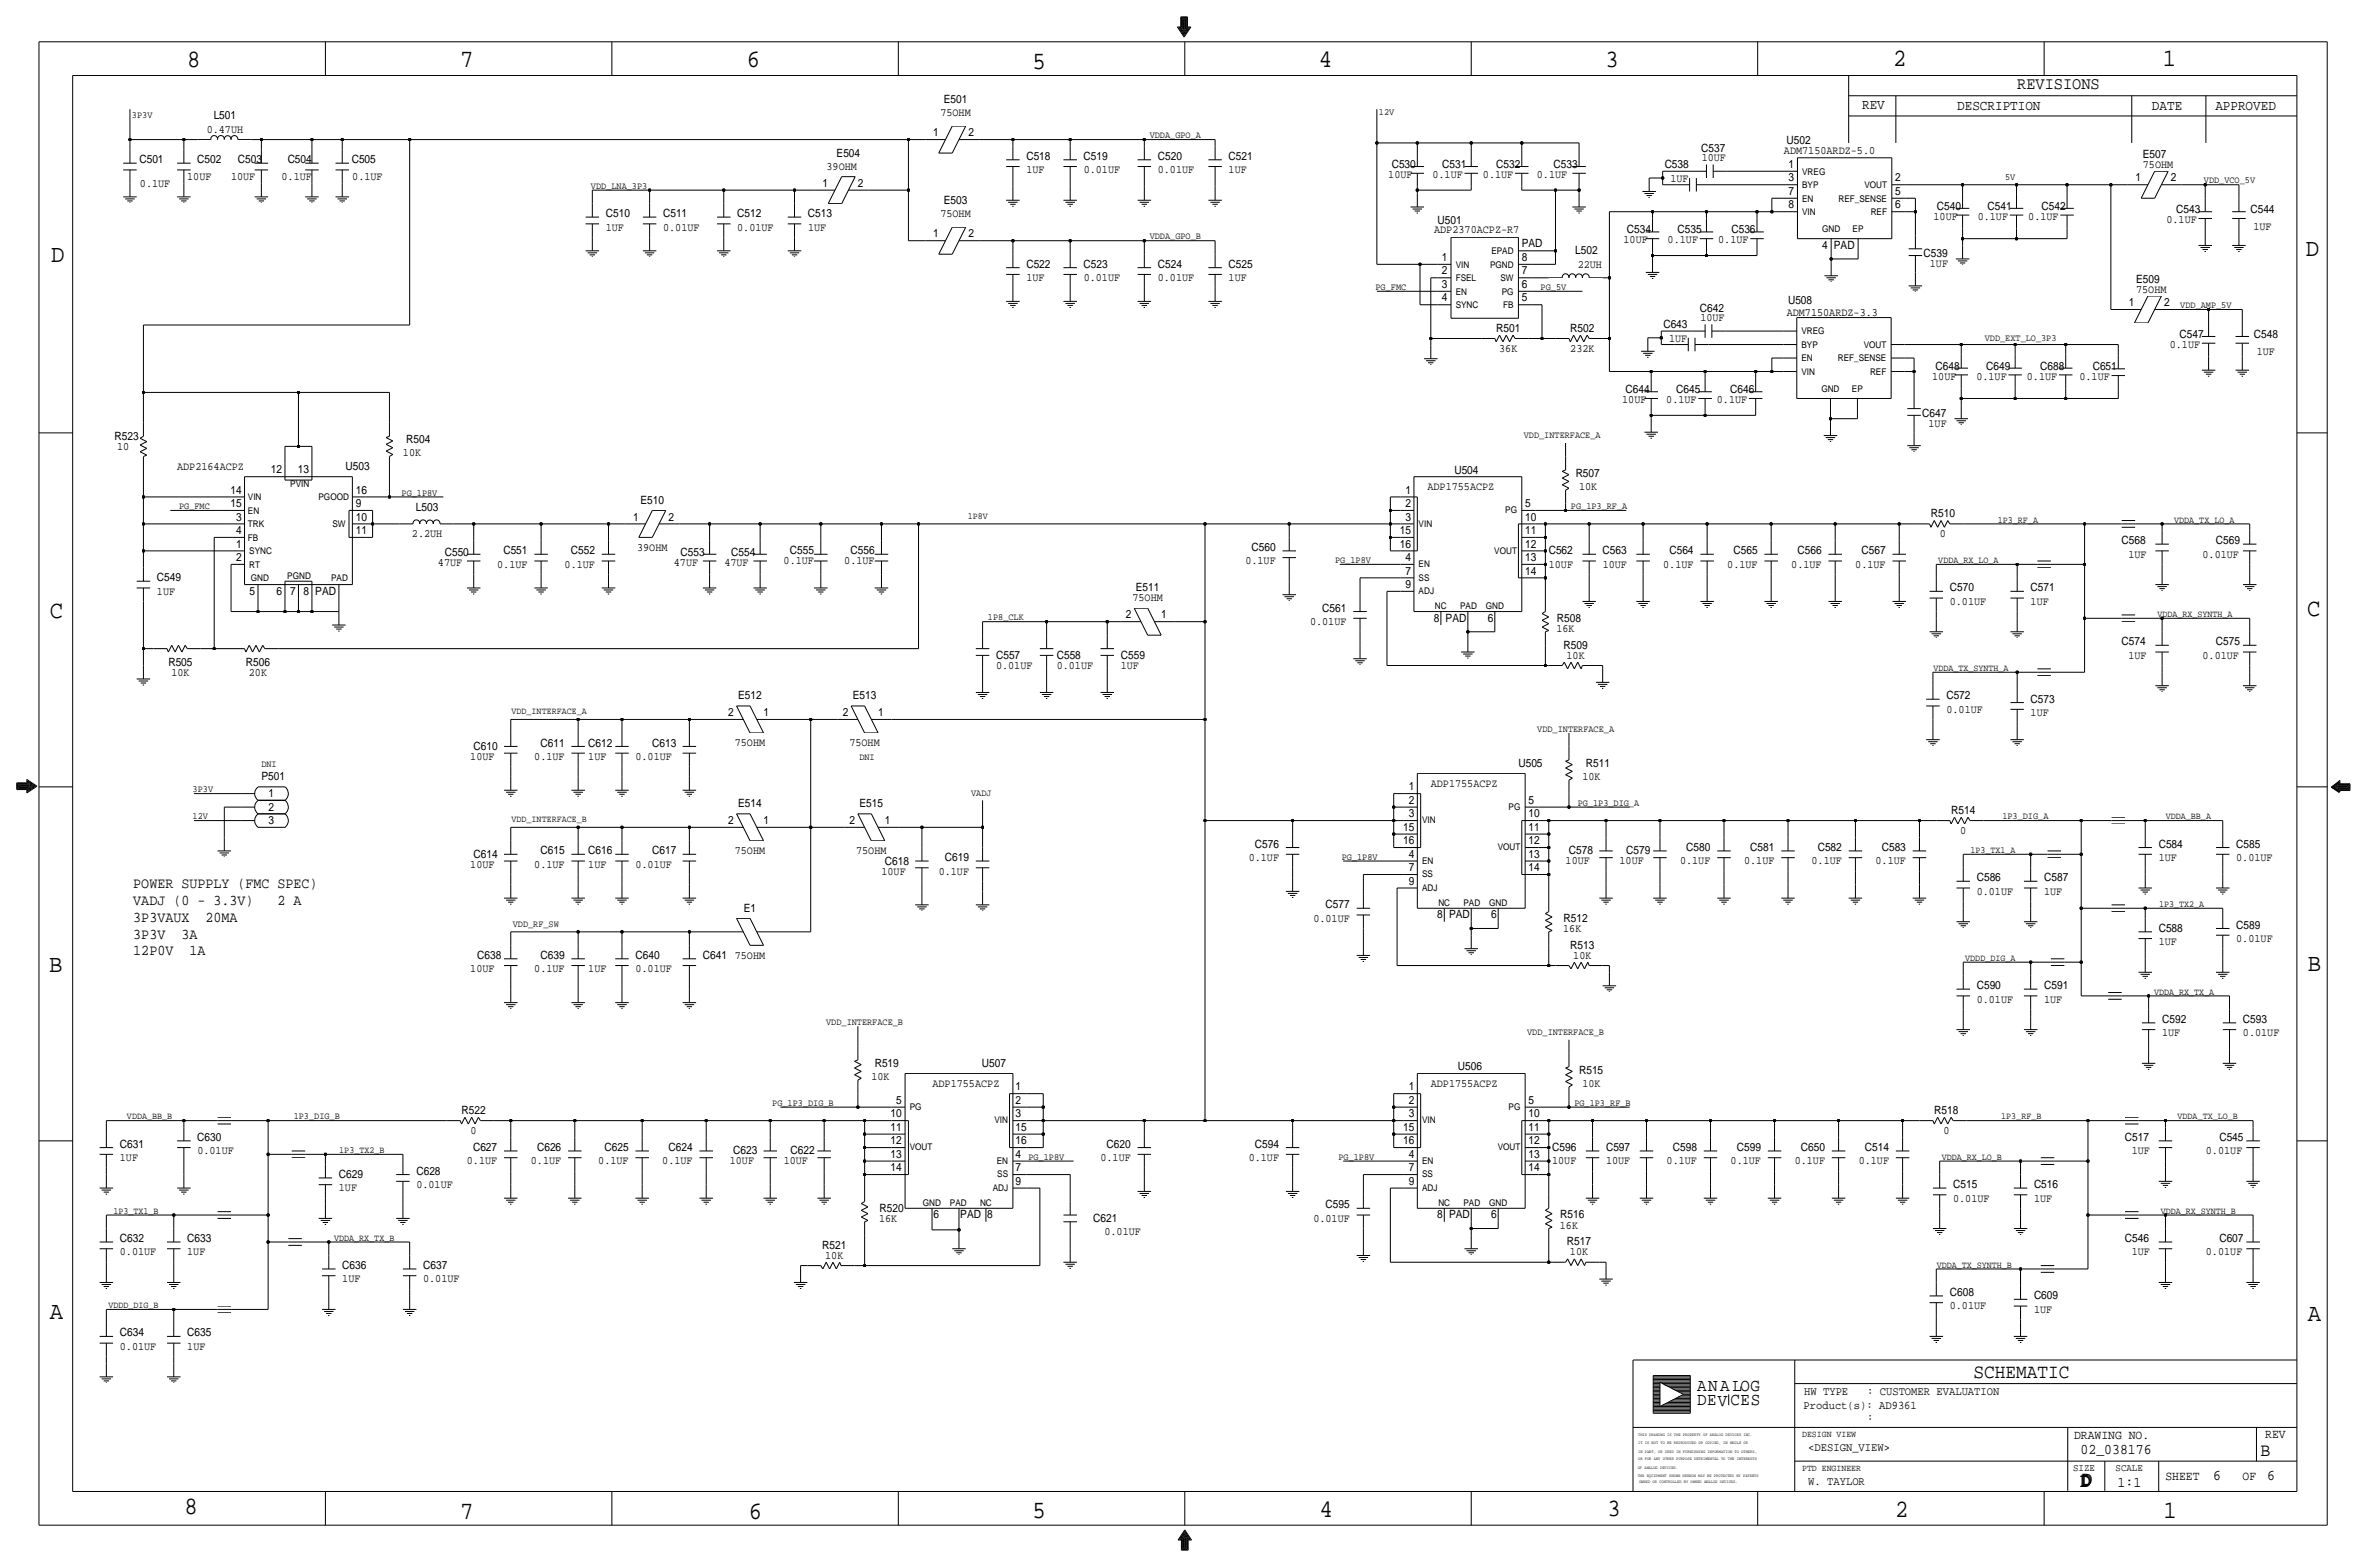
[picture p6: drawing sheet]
<svg xmlns="http://www.w3.org/2000/svg" width="892mm" height="590mm" viewBox="0 0 892 590" stroke-linecap="round" stroke-linejoin="round" font-family="sans-serif">
<defs><g id="words">
<g font-size="9.4">
<text x="70.6" y="25.4">8</text>
<text x="173.4" y="25.4">7</text>
<text x="281.4" y="25.1">6</text>
<text x="389.1" y="26.2">5</text>
<text x="497" y="25.4">4</text>
<text x="605" y="25.1">3</text>
<text x="713.4" y="24.9">2</text>
<text x="815" y="24.9">1</text>
<text x="19.3" y="98.8">D</text>
<text x="868.9" y="96.5">D</text>
<text x="18.8" y="232.7">C</text>
<text x="869.4" y="232.2">C</text>
<text x="869.6" y="365.8">B</text>
<text x="18.5" y="366">B</text>
<text x="18.8" y="496.8">A</text>
<text x="869.6" y="497.6">A</text>
<text x="69.6" y="570.5">8</text>
<text x="173.4" y="572.3">7</text>
<text x="282.2" y="572.3">6</text>
<text x="389.1" y="571.8">5</text>
<text x="497.3" y="571.5">4</text>
<text x="605.7" y="571.2">3</text>
<text x="714.2" y="571.5">2</text>
<text x="815.3" y="572">1</text>
</g>
<g font-size="7.5">
<text x="743.7" y="518.9">SCHEMATIC</text>
<text x="783.8" y="560.3">DD</text>
<text x="784.3" y="559.8">D</text>
</g>
<text font-size="7" x="851.9" y="548.4">B</text>
<g font-size="6.7">
<text x="639.5" y="524.2">ANALOG</text>
<text x="639.5" y="529.3">DEV</text>
<text x="652.1" y="529.3">CES</text>
</g>
<text font-size="6.5" x="760.2" y="33.5">REVISIONS</text>
<g font-size="5.6">
<text x="50.2" y="334.5">POWER SUPPLY (FMC SPEC)</text>
<text x="50.2" y="340.9">VADJ (0 - 3.3V)</text>
<text x="104.6" y="340.9">2 A</text>
<text x="50.2" y="347.2">3P3VAUX</text>
<text x="77.4" y="347.2">20MA</text>
<text x="50.2" y="353.6">3P3V</text>
<text x="68.3" y="353.6">3A</text>
<text x="50.2" y="359.9">12P0V</text>
<text x="71.4" y="359.9">1A</text>
<text x="784" y="547.9">02_038176</text>
<text x="834.1" y="557.5">6</text>
<text x="854.4" y="557.5">6</text>
<text x="798" y="560.1">1:1</text>
</g>
<g font-size="5.3">
<text x="701.8" y="41.1">REV</text>
<text x="737.6" y="41.4">DESCRIPTION</text>
<text x="811" y="41.4">DATE</text>
<text x="834.8" y="41.4">APPROVED</text>
</g>
<g font-size="4.8">
<text x="781.6" y="542.1">DRAWING NO.</text>
<text x="853.6" y="541.8">REV</text>
<text x="816" y="557.4">SHEET</text>
<text x="845.1" y="557.5">OF</text>
</g>
<g font-size="4.4">
<text x="679.9" y="525.5">HW TYPE</text>
<text x="703.6" y="525.5">: CUSTOMER EVALUATION</text>
<text x="679.7" y="530.9">Product(s): AD9361</text>
<text x="703.6" y="535.2">:</text>
<text x="681.4" y="546.6">&lt;DESIGN_VIEW&gt;</text>
<text x="681.4" y="559.3">W. TAYLOR</text>
</g>
<g font-size="4.3">
<text x="355.6" y="38.7">E501</text>
<text x="80.5" y="45">L501</text>
<text x="354.4" y="43.7">75OHM</text>
<text x="77.9" y="50">0.47UH</text>
<text x="351.6" y="51.4">1</text>
<text x="364.9" y="51.4">2</text>
<text x="315.3" y="59">E504</text>
<text x="641" y="57.2">C537</text>
<text x="672.3" y="58.2">ADM7150ARDZ-5.0</text>
<text x="673.3" y="54.4">U502</text>
<text x="807.5" y="59.4">E507</text>
<text x="52.5" y="61.5">C501</text>
<text x="74.4" y="61.5">C502</text>
<text x="89.6" y="61.5">C503</text>
<text x="108.4" y="61.5">C504</text>
<text x="132.5" y="61.5">C505</text>
<text x="311.5" y="64">39OHM</text>
<text x="386.8" y="60.3">C518</text>
<text x="386.8" y="65.3">1UF</text>
<text x="408.4" y="60.3">C519</text>
<text x="408.4" y="65.3">0.01UF</text>
<text x="436.3" y="60.3">C520</text>
<text x="436.3" y="65.3">0.01UF</text>
<text x="463" y="60.3">C521</text>
<text x="463" y="65.3">1UF</text>
<text x="524.5" y="63.3">C530</text>
<text x="543.5" y="63.3">C531</text>
<text x="563.8" y="63.3">C532</text>
<text x="585.4" y="63.3">C533</text>
<text x="627.3" y="63.3">C538</text>
<text x="641.3" y="60.7">10UF</text>
<text x="674" y="63.3">1</text>
<text x="807.5" y="63.2">75OHM</text>
<text x="52.7" y="70.4">0.1UF</text>
<text x="70.6" y="67.8">10UF</text>
<text x="87.1" y="67.8">10UF</text>
<text x="106.1" y="67.8">0.1UF</text>
<text x="132.8" y="67.8">0.1UF</text>
<text x="310" y="70.4">1</text>
<text x="323.3" y="70.4">2</text>
<text x="523.2" y="67.1">10UF</text>
<text x="539.8" y="67.1">0.1UF</text>
<text x="558.9" y="67.1">0.1UF</text>
<text x="579.2" y="67.1">0.1UF</text>
<text x="629.5" y="68.6">1UF</text>
<text x="674" y="68.3">3</text>
<text x="714.2" y="68.3">2</text>
<text x="804.8" y="68.3">1</text>
<text x="818.1" y="68.3">2</text>
<text x="355.6" y="76.7">E503</text>
<text x="674" y="73.4">7</text>
<text x="714.2" y="73.4">5</text>
<text x="228.3" y="81.8">C510</text>
<text x="249.9" y="81.8">C511</text>
<text x="277.8" y="81.8">C512</text>
<text x="304.5" y="81.8">C513</text>
<text x="354.4" y="81.8">75OHM</text>
<text x="674" y="78.5">8</text>
<text x="714.2" y="78.5">6</text>
<text x="728.7" y="82.8">10UF</text>
<text x="729.9" y="79">C540</text>
<text x="745.3" y="82.8">0.1UF</text>
<text x="749" y="79">C541</text>
<text x="764.3" y="82.8">0.1UF</text>
<text x="769.3" y="79">C542</text>
<text x="820.1" y="80.3">C543</text>
<text x="848.1" y="80.3">C544</text>
<text x="228.3" y="86.9">1UF</text>
<text x="249.9" y="86.9">0.01UF</text>
<text x="277.8" y="86.9">0.01UF</text>
<text x="304.5" y="86.9">1UF</text>
<text x="351.6" y="89.4">1</text>
<text x="364.9" y="89.4">2</text>
<text x="540.5" y="87.9">ADP2370ACPZ-R7</text>
<text x="541.7" y="84.3">U501</text>
<text x="613.1" y="87.9">C534</text>
<text x="632.2" y="87.9">C535</text>
<text x="652.5" y="87.9">C536</text>
<text x="816.4" y="84.1">0.1UF</text>
<text x="849.2" y="86.6">1UF</text>
<text x="573.5" y="93.2">PAD</text>
<text x="593.6" y="95.8">L502</text>
<text x="611.8" y="91.7">10UF</text>
<text x="628.5" y="91.7">0.1UF</text>
<text x="647.5" y="91.7">0.1UF</text>
<text x="686.7" y="93.7">4</text>
<text x="691.1" y="93.7">PAD</text>
<text x="386.8" y="100.9">C522</text>
<text x="408.4" y="100.9">C523</text>
<text x="436.3" y="100.9">C524</text>
<text x="463" y="100.9">C525</text>
<text x="543.4" y="98.3">1</text>
<text x="573.5" y="98.3">8</text>
<text x="594.6" y="100.8">22UH</text>
<text x="724.9" y="96.8">C539</text>
<text x="727.3" y="100.6">1UF</text>
<text x="386.8" y="105.9">1UF</text>
<text x="408.4" y="105.9">0.01UF</text>
<text x="436.3" y="105.9">0.01UF</text>
<text x="463" y="105.9">1UF</text>
<text x="543.4" y="103.4">2</text>
<text x="573.5" y="103.4">7</text>
<text x="805" y="106.4">E509</text>
<text x="543.4" y="113.5">4</text>
<text x="543.4" y="108.5">3</text>
<text x="573.5" y="108.5">6</text>
<text x="573.5" y="113.5">5</text>
<text x="805" y="110.2">75OHM</text>
<text x="640.5" y="117.4">C642</text>
<text x="673.3" y="118.9">ADM7150ARDZ-3.3</text>
<text x="673.8" y="114.6">U508</text>
<text x="802.2" y="115.3">1</text>
<text x="815.5" y="115.3">2</text>
<text x="563.8" y="125">R501</text>
<text x="591.8" y="125">R502</text>
<text x="626.8" y="123.4">C643</text>
<text x="640.8" y="120.9">10UF</text>
<text x="629" y="128.8">1UF</text>
<text x="817.7" y="131.1">0.1UF</text>
<text x="821.4" y="127.3">C547</text>
<text x="849.3" y="127.3">C548</text>
<text x="565" y="132.6">36K</text>
<text x="591.8" y="132.6">232K</text>
<text x="850.5" y="133.6">1UF</text>
<text x="728.2" y="143">10UF</text>
<text x="729.4" y="139.2">C648</text>
<text x="744.8" y="143">0.1UF</text>
<text x="748.5" y="139.2">C649</text>
<text x="763.8" y="143">0.1UF</text>
<text x="768.8" y="139.2">C688</text>
<text x="783.6" y="143.3">0.1UF</text>
<text x="788.6" y="139.4">C651</text>
<text x="612.6" y="148.1">C644</text>
<text x="631.7" y="148.1">C645</text>
<text x="652" y="148.1">C646</text>
<text x="611.3" y="151.9">10UF</text>
<text x="627.9" y="151.9">0.1UF</text>
<text x="647" y="151.9">0.1UF</text>
<text x="724.4" y="157">C647</text>
<text x="726.8" y="160.8">1UF</text>
<text x="43.1" y="165.6">R523</text>
<text x="153.1" y="166.9">R504</text>
<text x="44.1" y="169.4">10</text>
<text x="151.8" y="172">10K</text>
<text x="66.8" y="177">ADP2164ACPZ</text>
<text x="102.1" y="178.3">12</text>
<text x="112.3" y="178.3">13</text>
<text x="130.2" y="177.1">U503</text>
<text x="548.1" y="178.4">U504</text>
<text x="593.8" y="179.6">R507</text>
<text x="86.9" y="186">14</text>
<text x="134.1" y="186">16</text>
<text x="529.7" y="186">1</text>
<text x="537.9" y="184.7">ADP1755ACPZ</text>
<text x="595.1" y="184.7">10K</text>
<text x="86.9" y="191">15</text>
<text x="134.1" y="191">9</text>
<text x="241.3" y="189.8">E510</text>
<text x="529.7" y="191.1">2</text>
<text x="574.7" y="191.1">5</text>
<text x="89" y="196.1">3</text>
<text x="134.1" y="196.1">10</text>
<text x="156.7" y="192.3">L503</text>
<text x="238.6" y="196.1">1</text>
<text x="251.9" y="196.1">2</text>
<text x="529.7" y="196.1">3</text>
<text x="574.7" y="196.1">10</text>
<text x="727.6" y="194.9">R510</text>
<text x="89" y="201.2">4</text>
<text x="134.1" y="201.2">11</text>
<text x="155.3" y="202.4">2.2UH</text>
<text x="527.6" y="201.2">15</text>
<text x="574.7" y="201.2">11</text>
<text x="731.1" y="202.4">0</text>
<text x="89" y="206.3">1</text>
<text x="167.6" y="209.3">C550</text>
<text x="189.7" y="208.8">C551</text>
<text x="215.1" y="208.8">C552</text>
<text x="240.1" y="207.5">39OHM</text>
<text x="256.5" y="209.3">C553</text>
<text x="275.5" y="209.3">C554</text>
<text x="297.6" y="208.8">C555</text>
<text x="320.5" y="208.8">C556</text>
<text x="471.6" y="207.6">C560</text>
<text x="527.6" y="206.3">16</text>
<text x="574.7" y="206.3">12</text>
<text x="583.6" y="208.9">C562</text>
<text x="603.9" y="208.9">C563</text>
<text x="629.1" y="208.8">C564</text>
<text x="653.2" y="208.8">C565</text>
<text x="677.4" y="208.8">C566</text>
<text x="701.5" y="208.8">C567</text>
<text x="799.5" y="205">C568</text>
<text x="835.1" y="205">C569</text>
<text x="89" y="211.4">2</text>
<text x="165" y="213.1">47UF</text>
<text x="187.4" y="213.9">0.1UF</text>
<text x="212.8" y="213.9">0.1UF</text>
<text x="253.9" y="213.1">47UF</text>
<text x="273" y="213.1">47UF</text>
<text x="295.3" y="212.6">0.1UF</text>
<text x="318.2" y="212.6">0.1UF</text>
<text x="469.3" y="212.6">0.1UF</text>
<text x="529.7" y="211.4">4</text>
<text x="574.7" y="211.4">13</text>
<text x="583.6" y="213.9">10UF</text>
<text x="604" y="213.9">10UF</text>
<text x="626.8" y="213.9">0.1UF</text>
<text x="650.9" y="213.9">0.1UF</text>
<text x="675" y="213.9">0.1UF</text>
<text x="699.2" y="213.9">0.1UF</text>
<text x="802.1" y="210.1">1UF</text>
<text x="830" y="210.1">0.01UF</text>
<text x="59.1" y="219">C549</text>
<text x="529.7" y="216.5">7</text>
<text x="529.7" y="221.6">9</text>
<text x="574.7" y="216.5">14</text>
<text x="59.1" y="224">1UF</text>
<text x="94.1" y="224.1">5</text>
<text x="104.2" y="224.1">6</text>
<text x="109.3" y="224.1">7</text>
<text x="114.4" y="224.1">8</text>
<text x="118.8" y="224.1">PAD</text>
<text x="426.8" y="226.6">75OHM</text>
<text x="428" y="222.8">E511</text>
<text x="734.8" y="222.8">C570</text>
<text x="734.8" y="227.8">0.01UF</text>
<text x="765.2" y="222.8">C571</text>
<text x="765.3" y="227.8">1UF</text>
<text x="424.3" y="232.9">2</text>
<text x="437.6" y="232.9">1</text>
<text x="498.3" y="230.4">C561</text>
<text x="493.7" y="235.5">0.01UF</text>
<text x="540.4" y="234.2">8</text>
<text x="544.8" y="234.2">PAD</text>
<text x="560.7" y="234.2">6</text>
<text x="586.5" y="238">16K</text>
<text x="586.7" y="234.2">R508</text>
<text x="589.2" y="244.4">R509</text>
<text x="799.5" y="243.1">C574</text>
<text x="835.1" y="243.1">C575</text>
<text x="63.4" y="250.7">R505</text>
<text x="92.7" y="250.7">R506</text>
<text x="375.4" y="252">0.01UF</text>
<text x="375.4" y="248.2">C557</text>
<text x="398.2" y="252">0.01UF</text>
<text x="398.2" y="248.2">C558</text>
<text x="422.3" y="248.2">C559</text>
<text x="422.4" y="252">1UF</text>
<text x="590.4" y="248.2">10K</text>
<text x="802.1" y="248.2">1UF</text>
<text x="830" y="248.2">0.01UF</text>
<text x="64.6" y="254.5">10K</text>
<text x="93.8" y="254.5">20K</text>
<text x="278.2" y="263.4">E512</text>
<text x="321.4" y="263.4">E513</text>
<text x="733.5" y="263.5">C572</text>
<text x="274.4" y="269.8">2</text>
<text x="287.7" y="269.8">1</text>
<text x="317.6" y="269.8">2</text>
<text x="330.9" y="269.8">1</text>
<text x="733.5" y="268.5">0.01UF</text>
<text x="765.2" y="264.7">C573</text>
<text x="765.3" y="269.7">1UF</text>
<text x="203.7" y="281.2">C611</text>
<text x="221.7" y="281.2">C612</text>
<text x="245.8" y="281.2">C613</text>
<text x="276.9" y="281.2">75OHM</text>
<text x="320.1" y="281.2">75OHM</text>
<text x="177.2" y="286.3">10UF</text>
<text x="178.5" y="282.5">C610</text>
<text x="201.3" y="286.3">0.1UF</text>
<text x="221.7" y="286.3">1UF</text>
<text x="239.5" y="286.3">0.01UF</text>
<text x="98.5" y="293.9">P501</text>
<text x="572.2" y="288.8">U505</text>
<text x="596.3" y="293.9">10K</text>
<text x="597.6" y="288.8">R511</text>
<text x="531" y="297.7">1</text>
<text x="539.2" y="296.4">ADP1755ACPZ</text>
<text x="101.2" y="305.3">2</text>
<text x="101.2" y="300.3">1</text>
<text x="278.2" y="304.1">E514</text>
<text x="323.9" y="304.1">E515</text>
<text x="531" y="302.8">2</text>
<text x="576" y="302.8">5</text>
<text x="101.2" y="310.4">3</text>
<text x="274.4" y="310.4">2</text>
<text x="287.7" y="310.4">1</text>
<text x="320.1" y="310.4">2</text>
<text x="333.4" y="310.4">1</text>
<text x="531" y="307.9">3</text>
<text x="576" y="307.9">10</text>
<text x="735.3" y="306.6">R514</text>
<text x="528.8" y="313">15</text>
<text x="576" y="313">11</text>
<text x="738.7" y="314.2">0</text>
<text x="178.5" y="323.1">C614</text>
<text x="203.7" y="321.8">C615</text>
<text x="221.7" y="321.8">C616</text>
<text x="245.8" y="321.8">C617</text>
<text x="276.9" y="321.8">75OHM</text>
<text x="322.6" y="321.8">75OHM</text>
<text x="472.9" y="319.3">C576</text>
<text x="528.8" y="318">16</text>
<text x="531" y="323.1">4</text>
<text x="576" y="323.1">13</text>
<text x="576" y="318">12</text>
<text x="591.3" y="321.8">C578</text>
<text x="612.8" y="321.8">C579</text>
<text x="635.5" y="320.6">C580</text>
<text x="659.6" y="320.6">C581</text>
<text x="685" y="320.6">C582</text>
<text x="709.1" y="320.6">C583</text>
<text x="813.5" y="319.3">C584</text>
<text x="842.7" y="319.3">C585</text>
<text x="177.2" y="326.9">10UF</text>
<text x="201.3" y="326.9">0.1UF</text>
<text x="221.7" y="326.9">1UF</text>
<text x="239.5" y="326.9">0.01UF</text>
<text x="332.2" y="329.4">10UF</text>
<text x="333.4" y="325.7">C618</text>
<text x="353.7" y="329.4">0.1UF</text>
<text x="356.1" y="324.4">C619</text>
<text x="470.6" y="324.4">0.1UF</text>
<text x="531" y="328.2">7</text>
<text x="576" y="328.2">14</text>
<text x="590" y="325.6">10UF</text>
<text x="610.3" y="325.6">10UF</text>
<text x="633.1" y="325.6">0.1UF</text>
<text x="657.3" y="325.6">0.1UF</text>
<text x="682.7" y="325.6">0.1UF</text>
<text x="706.8" y="325.6">0.1UF</text>
<text x="813.5" y="324.4">1UF</text>
<text x="842.7" y="324.4">0.01UF</text>
<text x="531" y="333.3">9</text>
<text x="744.9" y="332">C586</text>
<text x="770.3" y="332">C587</text>
<text x="744.9" y="337.1">0.01UF</text>
<text x="770.3" y="337.1">1UF</text>
<text x="280.3" y="343.4">E1</text>
<text x="494.9" y="347.2">0.01UF</text>
<text x="499.6" y="342.2">C577</text>
<text x="541.6" y="346">8</text>
<text x="546.1" y="346">PAD</text>
<text x="561.9" y="346">6</text>
<text x="589.2" y="347.3">R512</text>
<text x="589.1" y="351">16K</text>
<text x="813.5" y="351.1">C588</text>
<text x="842.7" y="349.8">C589</text>
<text x="591.8" y="357.4">R513</text>
<text x="813.5" y="356.1">1UF</text>
<text x="842.7" y="354.8">0.01UF</text>
<text x="179.8" y="361.2">C638</text>
<text x="203.7" y="361.2">C639</text>
<text x="239.5" y="361.2">C640</text>
<text x="264.9" y="361.2">C641</text>
<text x="276.9" y="361.2">75OHM</text>
<text x="592.9" y="361.2">10K</text>
<text x="177.2" y="366.3">10UF</text>
<text x="201.3" y="366.3">0.1UF</text>
<text x="221.7" y="366.3">1UF</text>
<text x="239.5" y="366.3">0.01UF</text>
<text x="744.9" y="372.7">C590</text>
<text x="744.9" y="377.7">0.01UF</text>
<text x="770.3" y="372.7">C591</text>
<text x="770.3" y="377.7">1UF</text>
<text x="814.8" y="385.4">C592</text>
<text x="845.2" y="385.4">C593</text>
<text x="814.8" y="390.4">1UF</text>
<text x="845.3" y="390.4">0.01UF</text>
<text x="329.6" y="401.8">R519</text>
<text x="370" y="401.8">U507</text>
<text x="328.4" y="406.9">10K</text>
<text x="549.3" y="403.1">U506</text>
<text x="595.1" y="404.4">R515</text>
<text x="351.4" y="409.4">ADP1755ACPZ</text>
<text x="382.7" y="410.7">1</text>
<text x="531" y="410.8">1</text>
<text x="539.2" y="409.5">ADP1755ACPZ</text>
<text x="596.3" y="409.4">10K</text>
<text x="173.9" y="419.6">R522</text>
<text x="337.7" y="415.8">5</text>
<text x="382.7" y="415.8">2</text>
<text x="531" y="415.8">2</text>
<text x="576" y="415.8">5</text>
<text x="728.9" y="419.6">R518</text>
<text x="335.5" y="426">11</text>
<text x="335.5" y="420.9">10</text>
<text x="382.7" y="426">15</text>
<text x="382.7" y="420.9">3</text>
<text x="528.8" y="426">15</text>
<text x="531" y="420.9">3</text>
<text x="576" y="426">11</text>
<text x="576" y="420.9">10</text>
<text x="74.4" y="429.8">C630</text>
<text x="177.4" y="427.2">0</text>
<text x="335.5" y="431">12</text>
<text x="382.7" y="431.1">16</text>
<text x="528.8" y="431.1">16</text>
<text x="576" y="431.1">12</text>
<text x="732.4" y="427.2">0</text>
<text x="800.8" y="429.8">C517</text>
<text x="836.4" y="429.8">C545</text>
<text x="45.2" y="432.3">C631</text>
<text x="45.2" y="437.4">1UF</text>
<text x="74.4" y="434.8">0.01UF</text>
<text x="178.3" y="433.6">C627</text>
<text x="202.4" y="433.6">C626</text>
<text x="227.8" y="433.6">C625</text>
<text x="251.9" y="433.6">C624</text>
<text x="276.3" y="434.9">C623</text>
<text x="297.9" y="434.9">C622</text>
<text x="335.5" y="436.1">13</text>
<text x="382.7" y="436.1">4</text>
<text x="414.7" y="437.4">0.1UF</text>
<text x="417" y="432.3">C620</text>
<text x="470.6" y="437.4">0.1UF</text>
<text x="472.9" y="432.3">C594</text>
<text x="531" y="436.2">4</text>
<text x="576" y="436.1">13</text>
<text x="584.9" y="433.6">C596</text>
<text x="605.2" y="433.6">C597</text>
<text x="630.4" y="433.6">C598</text>
<text x="654.5" y="433.6">C599</text>
<text x="678.6" y="433.6">C650</text>
<text x="702.8" y="433.6">C514</text>
<text x="803.3" y="434.8">1UF</text>
<text x="831.3" y="434.8">0.01UF</text>
<text x="127.7" y="443.7">C629</text>
<text x="156.9" y="442.5">C628</text>
<text x="175.9" y="438.7">0.1UF</text>
<text x="200.1" y="438.7">0.1UF</text>
<text x="225.5" y="438.7">0.1UF</text>
<text x="249.6" y="438.7">0.1UF</text>
<text x="275" y="438.7">10UF</text>
<text x="295.4" y="438.7">10UF</text>
<text x="335.5" y="441.2">14</text>
<text x="382.7" y="441.2">7</text>
<text x="531" y="441.2">7</text>
<text x="576" y="441.2">14</text>
<text x="584.9" y="438.7">10UF</text>
<text x="605.2" y="438.7">10UF</text>
<text x="628.1" y="438.7">0.1UF</text>
<text x="652.2" y="438.7">0.1UF</text>
<text x="676.3" y="438.7">0.1UF</text>
<text x="700.4" y="438.7">0.1UF</text>
<text x="127.7" y="448.8">1UF</text>
<text x="156.9" y="447.5">0.01UF</text>
<text x="382.7" y="446.3">9</text>
<text x="531" y="446.3">9</text>
<text x="736" y="447.6">C515</text>
<text x="766.5" y="447.6">C516</text>
<text x="499.6" y="455.2">C595</text>
<text x="736" y="452.6">0.01UF</text>
<text x="766.5" y="452.6">1UF</text>
<text x="331.3" y="460.2">16K</text>
<text x="331.4" y="456.4">R520</text>
<text x="351.7" y="459">6</text>
<text x="361.9" y="459">PAD</text>
<text x="372" y="459">8</text>
<text x="411.9" y="460.3">C621</text>
<text x="495" y="460.2">0.01UF</text>
<text x="541.6" y="459">8</text>
<text x="546.1" y="459">PAD</text>
<text x="561.9" y="459">6</text>
<text x="588" y="459">R516</text>
<text x="45.2" y="467.9">C632</text>
<text x="70.6" y="467.9">C633</text>
<text x="416.2" y="465.3">0.01UF</text>
<text x="587.8" y="462.8">16K</text>
<text x="800.8" y="467.9">C546</text>
<text x="836.4" y="467.9">C607</text>
<text x="45.2" y="472.9">0.01UF</text>
<text x="70.6" y="472.9">1UF</text>
<text x="309.8" y="470.4">R521</text>
<text x="590.5" y="469.2">R517</text>
<text x="591.6" y="472.9">10K</text>
<text x="803.4" y="472.9">1UF</text>
<text x="831.3" y="472.9">0.01UF</text>
<text x="129" y="478">C636</text>
<text x="159.5" y="478">C637</text>
<text x="311" y="474.2">10K</text>
<text x="129" y="483.1">1UF</text>
<text x="159.5" y="483.1">0.01UF</text>
<text x="734.8" y="488.2">C608</text>
<text x="766.5" y="489.5">C609</text>
<text x="734.8" y="493.3">0.01UF</text>
<text x="766.5" y="494.5">1UF</text>
<text x="45.2" y="503.4">C634</text>
<text x="70.6" y="503.4">C635</text>
<text x="45.2" y="508.5">0.01UF</text>
<text x="70.6" y="508.5">1UF</text>
</g>
<g font-size="3.8">
<text x="781.3" y="554">SIZE</text>
<text x="797.3" y="554">SCALE</text>
</g>
<g font-size="3.6">
<text x="49.7" y="44.4">3P3V</text>
<text x="519.6" y="43.2">12V</text>
<text x="433.3" y="52.1">VDDA_GPO_A</text>
<text x="222.7" y="71.1">VDD_LNA_3P3</text>
<text x="755.6" y="67.8">5V</text>
<text x="830.5" y="69.1">VDD_VCO_5V</text>
<text x="433.3" y="90.2">VDDA_GPO_B</text>
<text x="518.4" y="109.2">PG_FMC</text>
<text x="580.6" y="109.2">PG_5V</text>
<text x="821.6" y="116.1">VDD_AMP_5V</text>
<text x="748" y="128.5">VDD_EXT_LO_3P3</text>
<text x="574.2" y="165.1">VDD_INTERFACE_A</text>
<text x="67.5" y="191.8">PG_FMC</text>
<text x="151.3" y="186.7">PG_1P8V</text>
<text x="592" y="191.8">PG_1P3_RF_A</text>
<text x="503.1" y="212.1">PG_1P8V</text>
<text x="372.3" y="233.7">1P8_CLK</text>
<text x="579.3" y="275.6">VDD_INTERFACE_A</text>
<text x="323.8" y="286.3">DNI</text>
<text x="98.5" y="288.8">DNI</text>
<text x="72.6" y="298.4">3P3V</text>
<text x="366" y="299.7">VADJ</text>
<text x="594.6" y="303.5">PG_1P3_DIG_A</text>
<text x="72.6" y="308.6">12V</text>
<text x="754.6" y="308.6">1P3_DIG_A</text>
<text x="505.7" y="323.8">PG_1P8V</text>
<text x="193.2" y="349.2">VDD_RF_SW</text>
<text x="311.4" y="386.1">VDD_INTERFACE_B</text>
<text x="575.5" y="389.9">VDD_INTERFACE_B</text>
<text x="291" y="416.6">PG_1P3_DIG_B</text>
<text x="593.3" y="416.6">PG_1P3_RF_B</text>
<text x="110.7" y="421.6">1P3_DIG_B</text>
<text x="387.6" y="436.9">PG_1P8V</text>
<text x="504.4" y="436.9">PG_1P8V</text>
</g>
<g font-size="3.5">
<text x="679.1" y="65.8">VREG</text>
<text x="679.1" y="70.9">BYP</text>
<text x="702.6" y="70.9">VOUT</text>
<text x="679.1" y="75.9">EN</text>
<text x="692.8" y="75.9">REF_SENSE</text>
<text x="679.1" y="81">VIN</text>
<text x="705" y="81">REF</text>
<text x="686.6" y="87.4">GND</text>
<text x="698.2" y="87.4">EP</text>
<text x="562" y="95.8">EPAD</text>
<text x="548.6" y="100.8">VIN</text>
<text x="561.5" y="100.8">PGND</text>
<text x="548.6" y="105.9">FSEL</text>
<text x="565.5" y="105.9">SW</text>
<text x="548.6" y="111">EN</text>
<text x="566" y="111">PG</text>
<text x="548.6" y="116.1">SYNC</text>
<text x="566.5" y="116.1">FB</text>
<text x="678.9" y="126">VREG</text>
<text x="678.9" y="131.1">BYP</text>
<text x="702.3" y="131.1">VOUT</text>
<text x="678.9" y="136.1">EN</text>
<text x="692.6" y="136.1">REF_SENSE</text>
<text x="678.9" y="141.2">VIN</text>
<text x="704.7" y="141.2">REF</text>
<text x="686.4" y="147.6">GND</text>
<text x="697.9" y="147.6">EP</text>
<text x="109.4" y="183.6">PVIN</text>
<text x="93.4" y="188.5">VIN</text>
<text x="120" y="188.5">PGOOD</text>
<text x="93.4" y="193.5">EN</text>
<text x="364.7" y="195.6">1P8V</text>
<text x="567.2" y="193.3">PG</text>
<text x="752.9" y="196.9">1P3_RF_A</text>
<text x="819.4" y="196.8">VDDA_TX_LO_A</text>
<text x="93.4" y="203.7">FB</text>
<text x="93.4" y="198.6">TRK</text>
<text x="125.3" y="198.6">SW</text>
<text x="534.6" y="198.4">VIN</text>
<text x="93.9" y="208.8">SYNC</text>
<text x="563.1" y="208.5">VOUT</text>
<text x="93.9" y="213.9">RT</text>
<text x="534.6" y="213.6">EN</text>
<text x="730.5" y="212.1">VDDA_RX_LO_A</text>
<text x="94.6" y="218.9">GND</text>
<text x="108.3" y="217.9">PGND</text>
<text x="124.8" y="218.9">PAD</text>
<text x="534.6" y="218.7">SS</text>
<text x="534.6" y="223.8">ADJ</text>
<text x="540.8" y="229.4">NC</text>
<text x="550.2" y="229.4">PAD</text>
<text x="559.9" y="229.4">GND</text>
<text x="813" y="232.4">VDDA_RX_SYNTH_A</text>
<text x="728.6" y="252.7">VDDA_TX_SYNTH_A</text>
<text x="192.8" y="269">VDD_INTERFACE_A</text>
<text x="568.5" y="305.1">PG</text>
<text x="192.8" y="309.7">VDD_INTERFACE_B</text>
<text x="535.9" y="310.1">VIN</text>
<text x="816.2" y="308.6">VDDA_BB_A</text>
<text x="564.4" y="320.3">VOUT</text>
<text x="742.5" y="321.3">1P3_TX1_A</text>
<text x="535.9" y="325.4">EN</text>
<text x="535.9" y="335.5">ADJ</text>
<text x="535.9" y="330.5">SS</text>
<text x="542" y="341.1">NC</text>
<text x="551.5" y="341.1">PAD</text>
<text x="561.2" y="341.1">GND</text>
<text x="813.7" y="341.6">1P3_TX2_A</text>
<text x="740.6" y="361.9">VDDD_DIG_A</text>
<text x="811.7" y="374.6">VDDA_RX_TX_A</text>
<text x="342.8" y="418.1">PG</text>
<text x="568.5" y="418.1">PG</text>
<text x="47.9" y="421.6">VDDA_BB_B</text>
<text x="374.8" y="423.2">VIN</text>
<text x="535.9" y="423.2">VIN</text>
<text x="754.2" y="421.7">1P3_RF_B</text>
<text x="820.6" y="421.6">VDDA_TX_LO_B</text>
<text x="127.9" y="434.3">1P3_TX2_B</text>
<text x="342.8" y="433.3">VOUT</text>
<text x="564.4" y="433.3">VOUT</text>
<text x="731.7" y="436.9">VDDA_RX_LO_B</text>
<text x="375.6" y="438.4">EN</text>
<text x="375.8" y="443.5">SS</text>
<text x="535.9" y="443.5">SS</text>
<text x="535.9" y="438.4">EN</text>
<text x="374.1" y="448.6">ADJ</text>
<text x="535.9" y="448.6">ADJ</text>
<text x="347.8" y="454.2">GND</text>
<text x="358" y="454.2">PAD</text>
<text x="369.3" y="454.2">NC</text>
<text x="542" y="454.2">NC</text>
<text x="551.5" y="454.2">PAD</text>
<text x="561.2" y="454.2">GND</text>
<text x="42.8" y="457.2">1P3_TX1_B</text>
<text x="814.3" y="457.2">VDDA_RX_SYNTH_B</text>
<text x="125.9" y="467.4">VDDA_RX_TX_B</text>
<text x="729.8" y="477.5">VDDA_TX_SYNTH_B</text>
<text x="40.8" y="492.8">VDDD_DIG_B</text>
<text x="679.1" y="541.3">DESIGN VIEW</text>
<text x="679.1" y="554">PTD ENGINEER</text>
</g>
<g font-size="1.6">
<text x="617.3" y="541.1">THIS DRAWING IS THE PROPERTY OF ANALOG DEVICES INC.</text>
<text x="617.3" y="543.9">IT IS NOT TO BE REPRODUCED OR COPIED, IN WHOLE OR</text>
<text x="617.3" y="547.2">IN PART, OR USED IN FURNISHING INFORMATION TO OTHERS,</text>
<text x="617.3" y="550">OR FOR ANY OTHER PURPOSE DETRIMENTAL TO THE INTERESTS</text>
<text x="617.2" y="553.2">OF ANALOG DEVICES.</text>
<text x="617.2" y="556.3">THE EQUIPMENT SHOWN HEREON MAY BE PROTECTED BY PATENTS</text>
<text x="617.7" y="558.8">OWNED OR CONTROLLED BY OWNED ANALOG DEVICES.</text>
</g>
</g></defs>
<g fill="none" stroke="#000" stroke-width=".38">
<path d="M14.7 15.7v558.8zM14.7 15.7h862.3zM122.6 15.7v12.7zM230.6 15.7v12.7zM338.5 15.7v12.7zM443.7 10.2h1.3zM443.7 10.2l2.5 3.8zM444.2 10.4h1zM444.2 10.4l2 3.1zM444.7 10.7h.8zM444.7 10.7l1.5 2.3zM445 6.3v3.9z"/>
<path d="M445 6.3h2.5zM445.2 6.6v3.8zM445.2 6.6h2zM445.2 10.9h.5zM445.2 10.9l1 1.5zM445.5 6.9v3.8zM445.5 6.9h1.5zM445.7 11.2h.3zM445.7 7.1v3.8zM445.7 7.1h1zM445.7 11.2l.5 .7zM446 7.4v3.8z"/>
<path d="M446 7.4h.5zM446.2 7.6v4.1zM446.5 11.2h.2zM446.5 7.4v3.8zM446.5 15.7v12.7zM446.7 10.9h.5zM446.7 11.2l-.5 .7zM446.7 7.1v3.8zM447 10.7h.8zM447 6.9v3.8zM447.2 10.4h1.1zM447.2 6.6v3.8z"/>
<path d="M447.2 10.9l-1 1.5zM447.5 10.2h1.3zM447.5 6.4v3.8zM447.8 10.7l-1.6 2.3zM448.3 10.4l-2.1 3.1zM448.8 10.2l-2.6 3.8zM554.4 15.7v12.7zM662.4 15.7v12.7zM770.3 15.7v12.7zM877 15.7v558.8zM27.4 28.4v533.4zM27.4 28.4h838.2z"/>
<path d="M696.7 36.1h168.9zM696.7 28.4v25.4zM714.5 36.1v17.7zM803.4 36.1v17.7zM831.3 36.1v17.7zM865.6 28.4v533.4zM49 41.1v11.5zM49 52.6v3.8zM49 56.4v5.1zM49 52.6h20.3zM69.3 56.4v5.1zM69.3 52.6h5.1z"/>
<path d="M69.3 52.6v3.8zM74.4 52.6h5.1zM79.5 52.6a1.29 1.29 0 0 1 1.2-1.5 1.29 1.29 0 0 1 1.3 1.5 1.29 1.29 0 0 1 1.3-1.5 1.29 1.29 0 0 1 1.2 1.5 1.26 1.26 0 0 1 1.3-1.5 1.26 1.26 0 0 1 1.2 1.5M89.6 52.6a1.27 1.27 0 0 0-1.3-1.5 1.27 1.27 0 0 0-1.2 1.5M89.6 52.6h5.1zM94.7 52.6h3.8zM98.5 56.4v5.1zM98.5 52.6h19.1zM98.5 52.6v3.8zM117.6 56.4v5.1zM117.6 52.6h11.4zM117.6 52.6v3.8z"/>
<path d="M129 56.4v5.1zM129 52.6h25.4zM129 52.6v3.8zM154.4 52.6v69.8zM154.4 52.6h187.9zM342.3 52.6h6.4zM342.3 52.6v19zM348.7 52.6h7.6zM353.8 57.7h5.1zM358.9 47.5l-5.1 10.2zM358.9 47.5h5zM361.4 52.6h7.6z"/>
<path d="M363.9 47.5l-5 10.2zM369 52.6h12.7zM381.7 52.6h21.6zM381.7 52.6v2.5zM381.7 55.1v5.1zM403.3 52.6v2.5zM403.3 55.1v5.1zM403.3 52.6h27.9zM431.2 55.1v5.1zM431.2 52.6h26.7zM431.2 52.6v2.5zM457.9 52.6v2.5z"/>
<path d="M457.9 55.1v5.1zM518.9 41.1v12.7zM518.9 53.8h15.2zM518.9 53.8v45.8zM534.1 53.8h20.3zM534.1 53.8v3.9zM534.1 57.7v5zM554.4 53.8h19.1zM554.4 53.8v3.9zM554.4 57.7v5zM573.5 53.8h21.6zM573.5 53.8v3.9z"/>
<path d="M573.5 57.7v5zM595.1 57.7v5zM595.1 53.8v3.9zM677.4 59.4h35.5zM677.4 59.4v30.5zM696.7 43.7h168.9zM712.9 59.4v30.5zM46.4 74.2h5.1zM46.4 61.5h5.1zM46.4 64h5.1zM47.2 74.9h3.5zM48 75.7h2z"/>
<path d="M48.7 76.5h.5zM49 69.1v5.1zM49 64v5.1zM66.8 74.2h5zM66.8 61.5h5zM66.8 64h5zM67.5 74.9h3.6zM68.3 75.7h2zM69 76.5h.5zM69.3 69.1v5.1zM69.3 64v5.1zM96 74.2h5z"/>
<path d="M96 61.5h5zM96 64h5zM96.7 74.9h3.6zM97.5 75.7h2zM98.2 76.5h.6zM98.5 69.1v5.1zM98.5 64v5.1zM115 74.2h5.1zM115 61.5h5.1zM115 64h5.1zM115.8 74.9h3.5zM116.5 75.7h2.1z"/>
<path d="M117.3 76.5h.5zM117.6 69.1v5.1zM117.6 64v5.1zM126.4 74.2h5.1zM126.4 61.5h5.1zM126.4 64h5.1zM127.2 74.9h3.6zM128 75.7h2zM128.7 76.5h.5zM129 69.1v5.1zM129 64v5.1zM223.2 76.7v5.1z"/>
<path d="M223.2 71.6h21.6zM223.2 71.6v5.1zM244.8 76.7v5.1zM244.8 71.6v5.1zM244.8 71.6h27.9zM272.7 76.7v5.1zM272.7 71.6h26.7zM272.7 71.6v5.1zM299.4 76.7v5.1zM299.4 71.6h7.6zM299.4 71.6v5.1zM307 71.6h7.7z"/>
<path d="M312.1 76.7h5.1zM317.2 66.5l-5.1 10.2zM317.2 66.5h5.1zM319.7 71.6h7.7zM322.3 66.5l-5.1 10.2zM327.4 71.6h14.9zM342.3 71.6v19.1zM379.2 75.4h5.1zM379.2 60.2h5.1zM379.2 62.7h5.1zM379.9 76.2h3.6zM380.7 77h2z"/>
<path d="M381.5 77.7h.5zM381.7 67.8v2.6zM381.7 70.4v5zM381.7 62.7v5.1zM400.8 75.4h5zM400.8 60.2h5zM400.8 62.7h5zM401.5 76.2h3.6zM402.3 77h2zM403 77.7h.6zM403.3 67.8v2.6zM403.3 70.4v5z"/>
<path d="M403.3 62.7v5.1zM428.7 75.4h5.1zM428.7 60.2h5.1zM428.7 62.7h5.1zM429.5 76.2h3.5zM430.2 77h2.1zM431 77.7h.5zM431.2 70.4v5zM431.2 62.7v5.1zM431.2 67.8v2.6zM455.4 75.4h5.1zM455.4 60.2h5.1z"/>
<path d="M455.4 62.7h5.1zM456.1 76.2h3.6zM456.9 77h2zM457.7 77.7h.5zM457.9 67.8v2.6zM457.9 70.4v5zM457.9 62.7v5.1zM531.6 78h5.1zM531.6 65.3h5.1zM531.6 62.7h5.1zM532.3 78.7h3.6zM533.1 79.5h2z"/>
<path d="M534.1 71.6h20.3zM534.1 70.4v1.2zM534.1 71.6v1.3zM534.1 72.9v5.1zM534.1 65.3v5.1zM551.9 65.3h5.1zM551.9 62.7h5.1zM554.4 70.4v1.2zM554.4 65.3v5.1zM570.9 65.3h5.1zM570.9 62.7h5.1zM573.5 71.6h12.7z"/>
<path d="M573.5 70.4v1.2zM573.5 65.3v5.1zM586.2 71.6v22.9zM586.2 71.6h8.9zM592.5 78h5.1zM592.5 65.3h5.1zM592.5 62.7h5.1zM593.3 78.7h3.5zM594.1 79.5h2zM595.1 72.9v5.1zM595.1 65.3v5.1zM595.1 70.4v1.2z"/>
<path d="M595.1 71.6v1.3zM606.5 79.8v24.8zM606.5 79.8h16.3zM618.9 72.1h5.1zM619.7 72.9h3.6zM620.5 73.7h2zM621.2 74.4h.5zM621.5 67.1h5.1zM621.5 67.1v5zM622.8 79.8h20.3zM622.8 79.8v2.5zM626.6 64.5v2.6z"/>
<path d="M626.6 67.1v2.5zM626.6 64.5h11.4zM626.6 69.6h5zM631.6 69.6h5.1zM636.7 67.1v5zM638 64.5h5.1zM639.3 69.6h5zM639.3 67.1v5zM643.1 62v5.1zM643.1 79.8h19zM643.1 79.8v2.5zM644.3 69.6h28z"/>
<path d="M645.6 64.5h5.1zM645.6 62v5.1zM650.7 64.5h21.6zM662.1 79.8h5.6zM662.1 79.8v2.5zM667.7 79.8h4.6zM667.7 74.7v5.1zM667.7 74.7h4.6zM672.3 79.8h5.1zM672.3 74.7h5.1zM672.3 69.6h5.1zM672.3 64.5h5.1z"/>
<path d="M712.9 79.8h5.1zM712.9 74.7h5.1zM712.9 69.6h5.1zM718 69.6h21.6zM718 74.7h3.8zM718 79.8h3.8zM721.8 74.7v5.1zM721.8 79.8v8.8zM737.1 78.5h5zM739.6 73.4v5.1zM739.6 69.6h20.3zM739.6 69.6v3.8z"/>
<path d="M757.4 78.5h5.1zM759.9 69.6h19.1zM759.9 69.6v3.8zM759.9 73.4v5.1zM776.4 78.5h5.1zM779 69.6h16.5zM779 69.6v3.8zM779 73.4v5.1zM795.5 69.6h6.3zM795.5 69.6v47zM801.8 69.6h7.6zM806.9 74.7h5.1z"/>
<path d="M812 64.5l-5.1 10.2zM812 64.5h5.1zM814.5 69.6h7.6zM817.1 64.5l-5.1 10.2zM822.1 69.6h8.9zM828.5 79.8h5.1zM831 69.6h12.7zM831 69.6v5.1zM831 74.7v5.1zM841.2 79.8h5.1zM843.7 69.6v5.1zM843.7 74.7v5.1z"/>
<path d="M220.7 94.5h5.1zM220.7 81.8h5.1zM220.7 84.3h5.1zM221.4 95.3h3.6zM222.2 96h2zM223 96.8h.5zM223.2 89.4v5.1zM223.2 84.3v5.1zM242.3 94.5h5zM242.3 81.8h5zM242.3 84.3h5zM243 95.3h3.6z"/>
<path d="M243.8 96h2zM244.6 96.8h.5zM244.8 89.4v5.1zM244.8 84.3v5.1zM270.2 94.5h5.1zM270.2 81.8h5.1zM270.2 84.3h5.1zM271 95.3h3.5zM271.7 96h2.1zM272.5 96.8h.5zM272.7 89.4v5.1zM272.7 84.3v5.1z"/>
<path d="M296.9 94.5h5.1zM296.9 81.8h5.1zM296.9 84.3h5.1zM297.6 95.3h3.6zM298.4 96h2zM299.2 96.8h.5zM299.4 89.4v5.1zM299.4 84.3v5.1zM342.3 90.7h6.4zM348.7 90.7h7.6zM353.8 95.8h5.1zM358.9 85.6l-5.1 10.2z"/>
<path d="M358.9 85.6h5zM361.4 90.7h7.6zM363.9 85.6l-5 10.2zM369 90.7h12.7zM381.7 90.7h21.6zM381.7 90.7v5.1zM381.7 95.8v5zM403.3 90.7v5.1zM403.3 95.8v5zM403.3 90.7h27.9zM431.2 95.8v5zM431.2 90.7h26.7z"/>
<path d="M431.2 90.7v5.1zM457.9 90.7v5.1zM457.9 95.8v5zM518.9 99.6h16.2zM533.9 80.3h.5zM535.1 99.6h6.6zM535.1 99.6v15.2zM541.7 99.6h5.1zM546.8 89.4h25.4zM546.8 89.4v30.5zM572.2 89.4v30.5zM572.2 94.5h5.1z"/>
<path d="M572.2 99.6h5.1zM577.3 99.6h8.9zM577.3 94.5h8.9zM586.2 94.5v5.1zM594.8 80.3h.5zM620.2 89.9h5.1zM620.2 87.4h5.1zM622.8 97.5v5.1zM622.8 89.9v5.1zM622.8 82.3v5.1zM622.8 96.3h20.3zM622.8 95v1.3z"/>
<path d="M622.8 96.3v1.2zM640.5 89.9h5.1zM640.5 87.4h5.1zM643.1 96.3h19zM643.1 95v1.3zM643.1 89.9v5.1zM643.1 82.3v5.1zM659.6 89.9h5.1zM659.6 87.4h5.1zM662.1 95v1.3zM662.1 89.9v5.1zM662.1 82.3v5.1z"/>
<path d="M677.4 89.9h35.5zM690.1 97.5h10.1zM690.1 95v2.5zM690.1 97.5v1.3zM690.1 98.8v5.1zM690.1 89.9v5.1zM700.2 95v2.5zM700.2 89.9v5.1zM719.3 96.3h5.1zM719.3 93.7h5.1zM721.8 96.3v5zM721.8 88.6v5.1z"/>
<path d="M737.1 97.5h5zM737.1 81h5zM737.8 98.3h3.6zM738.6 99.1h2zM739.3 99.8h.6zM739.6 92.5v5zM739.6 81v5.1zM739.6 89.9h20.3zM739.6 86.1v3.8zM739.6 89.9v2.6zM757.4 81h5.1zM759.9 89.9h19.1z"/>
<path d="M759.9 86.1v3.8zM759.9 81v5.1zM776.4 81h5.1zM779 86.1v3.8zM779 81v5.1zM828.5 92.5h5.1zM828.5 82.3h5.1zM829.3 93.2h3.5zM830 94h2.1zM830.8 94.7h.5zM831 87.4v5.1zM831 82.3v5.1z"/>
<path d="M841.2 92.5h5.1zM841.2 82.3h5.1zM842 93.2h3.5zM842.7 94h2.1zM843.5 94.7h.5zM843.7 87.4v5.1zM843.7 82.3v5.1zM379.2 113.5h5.1zM379.2 100.8h5.1zM379.2 103.4h5.1zM379.9 114.3h3.6zM380.7 115.1h2z"/>
<path d="M381.5 115.8h.5zM381.7 108.5v5zM381.7 103.4v5.1zM400.8 113.5h5zM400.8 100.8h5zM400.8 103.4h5zM401.5 114.3h3.6zM402.3 115.1h2zM403 115.8h.6zM403.3 108.5v5zM403.3 103.4v5.1zM428.7 100.8h5.1z"/>
<path d="M428.7 103.4h5.1zM428.7 113.5h5.1zM429.5 114.3h3.5zM430.2 115.1h2.1zM431 115.8h.5zM431.2 103.4v5.1zM431.2 108.5v5zM455.4 113.5h5.1zM455.4 100.8h5.1zM455.4 103.4h5.1zM456.1 114.3h3.6zM456.9 115.1h2z"/>
<path d="M457.7 115.8h.5zM457.9 108.5v5zM457.9 103.4v5.1zM518.9 109.7h22.8zM535.1 114.8h6.6zM539.2 104.6h2.5zM539.2 104.6v22.9zM541.7 114.8h5.1zM541.7 109.7h5.1zM541.7 104.6h5.1zM546.8 119.9h25.4zM572.2 104.6h5.1z"/>
<path d="M572.2 109.7h5.1zM572.2 114.8h5.1zM577.3 114.8h3.8zM577.3 104.6h6.3zM577.3 109.7h19zM581.1 114.8v12.7zM583.6 104.6h5.1zM588.7 104.6a1.27 1.27 0 0 1 1.3-1.5 1.27 1.27 0 0 1 1.2 1.5M593.8 104.6a1.26 1.26 0 0 0-1.3-1.5 1.26 1.26 0 0 0-1.2 1.5M593.8 104.6a1.26 1.26 0 0 1 1.2-1.4 1.26 1.26 0 0 1 1.3 1.4M598.8 104.6a1.27 1.27 0 0 0-1.2-1.5 1.27 1.27 0 0 0-1.3 1.6M598.9 104.6h5.1z"/>
<path d="M604 104.6h2.5zM606.5 104.6v22.9zM620.2 102.6h5.1zM621 103.4h3.5zM621.7 104.1h2.1zM622.5 104.9h.5zM677.1 119.6h35.6zM677.1 119.6v30.5zM687.5 103.9h5.1zM688.3 104.6h3.5zM689.1 105.4h2zM689.8 106.2h.5z"/>
<path d="M712.7 119.6v30.5zM719.3 107.7h5.1zM720 108.5h3.6zM720.8 109.2h2zM721.6 110h.5zM721.8 101.3v1.3zM721.8 102.6v5.1zM795.5 116.6h3.8zM799.3 116.6h7.6zM809.4 111.5l-5 10.2zM809.4 111.5h5.1zM812 116.6h7.6z"/>
<path d="M814.5 111.5l-5.1 10.2zM819.6 116.6h12.7zM832.3 116.6h12.7zM832.3 116.6v5.1zM845 116.6v5.1zM54.1 122.4h100.3zM54.1 122.4v25.4zM536.7 135.1h5zM537.4 135.9h3.6zM538.2 136.7h2zM538.9 137.4h.5zM539.2 130v5.1z"/>
<path d="M539.2 127.5h19zM539.2 127.5v2.5zM558.2 127.5h5.1zM563.3 127.5l.5 1.3zM565.1 126.2l-1.3 2.6zM565.1 126.2l1.3 2.6zM567.6 126.2l1.3 2.6zM567.6 126.2l-1.2 2.6zM570.2 126.2l-1.3 2.6zM570.2 126.2l.7 1.3zM570.9 127.5h5.1zM576 127.5h5.1z"/>
<path d="M581.1 127.5h5.1zM586.2 127.5h5.1zM591.3 127.5l.5 1.3zM593 126.2l-1.2 2.6zM593 126.2l1.3 2.6zM595.6 126.2l1.2 2.6zM595.6 126.2l-1.3 2.6zM598.1 126.2l-1.3 2.6zM598.1 126.2l.8 1.3zM598.9 127.5h5.1zM604 127.5h2.5zM606.5 127.5v12.5z"/>
<path d="M606.5 140h15.7zM618.4 132.3h5.1zM619.2 133.1h3.6zM620 133.9h2zM620.7 134.6h.5zM621 127.3h5.1zM621 127.3v5zM622.2 140v2.5zM622.2 140h20.4zM626.1 124.7v2.6zM626.1 127.3v2.5zM626.1 124.7h11.4z"/>
<path d="M626.1 129.8h5zM631.1 129.8h5.1zM636.2 127.3v5zM637.5 124.7h5.1zM638.8 129.8h5zM638.8 127.3v5zM642.6 122.2v5.1zM642.6 140h19zM642.6 140v2.5zM643.8 129.8h28.2zM645.1 124.7h5.1zM645.1 122.2v5.1z"/>
<path d="M650.2 124.7h21.8zM661.6 140h6.1zM661.6 140v2.5zM667.7 134.9h4.3zM667.7 140h4.3zM667.7 134.9v5.1zM672 140h5.1zM672 134.9h5.1zM672 129.8h5.1zM672 124.7h5.1zM712.7 140h5.1zM712.7 134.9h5.1z"/>
<path d="M712.7 129.8h5.1zM717.8 129.8h21.3zM717.8 134.9h3.5zM717.8 140h3.5zM721.3 134.9v5.1zM721.3 140v8.8zM736.5 138.7h5.1zM739.1 129.8h20.3zM739.1 129.8v3.8zM739.1 133.6v5.1zM756.9 138.7h5zM759.4 129.8h19.1z"/>
<path d="M759.4 129.8v3.8zM759.4 133.6v5.1zM775.9 138.7h5.1zM778.5 129.8h19.8zM778.5 129.8v3.8zM778.5 133.6v5.1zM795.7 138.9h5.1zM798.3 129.8v4.1zM798.3 133.9v5zM804.4 121.7h5zM829.8 139.4h5zM829.8 129.3h5z"/>
<path d="M829.8 126.7h5zM832.3 134.4v5zM832.3 129.3v5.1zM832.3 121.7v5zM842.5 139.4h5zM842.5 129.3h5zM842.5 126.7h5zM845 134.4v5zM845 129.3v5.1zM845 121.7v5zM54.1 159.3v5zM54.1 147.8h58.4z"/>
<path d="M54.1 147.8v11.5zM112.5 147.8h34.3zM112.5 147.8v20.3zM146.8 159.3v5zM146.8 147.8v11.5zM619.7 150.1h5.1zM619.7 147.6h5.1zM622.2 156.5h20.4zM622.2 155.2v1.3zM622.2 156.5v1.2zM622.2 157.7v5.1zM622.2 150.1v5.1z"/>
<path d="M622.2 142.5v5.1zM640 150.1h5.1zM640 147.6h5.1zM642.6 150.1v5.1zM642.6 142.5v5.1zM642.6 156.5h19zM642.6 155.2v1.3zM659.1 150.1h5.1zM659.1 147.6h5.1zM661.6 150.1v5.1zM661.6 142.5v5.1zM661.6 155.2v1.3z"/>
<path d="M677.1 150.1h35.6zM689.8 150.1v5.1zM689.8 157.7h10.2zM689.8 155.2v2.5zM689.8 157.7v1.3zM689.8 159v5.1zM700 150.1v5.1zM700 155.2v2.5zM718.8 156.5h5zM718.8 153.9h5zM721.3 156.5v5zM721.3 148.8v5.1z"/>
<path d="M736.5 157.7h5.1zM736.5 141.2h5.1zM737.3 158.5h3.6zM738.1 159.3h2zM739.1 150.1h20.3zM739.1 146.3v3.8zM739.1 150.1v2.6zM739.1 152.7v5zM739.1 141.2v5.1zM756.9 141.2h5zM759.4 150.1h19.1zM759.4 146.3v3.8z"/>
<path d="M759.4 141.2v5.1zM775.9 141.2h5.1zM778.5 150.1h19.8zM778.5 146.3v3.8zM778.5 141.2v5.1zM795.7 141.5h5.1zM798.3 146.6v3.5zM798.3 141.5v5.1zM830.5 140.2h3.6zM831.3 141h2zM832.1 141.7h.5zM843.2 140.2h3.6z"/>
<path d="M844 141h2zM844.8 141.7h.5zM14.7 163.1h12.7zM52.8 165.1l1.3-.8zM52.8 165.1l2.5 1.3zM52.8 167.6l2.5-1.2zM52.8 167.6l2.5 1.3zM52.8 170.2l2.5-1.3zM52.8 170.2l2.5 1.3zM54.1 172v5zM54.1 172l1.2-.5zM54.1 177v10.2z"/>
<path d="M92.2 179.6h40.6zM92.2 179.6v40.6zM107.4 168.1h5.1zM107.4 168.1v6.4zM107.4 174.5v5.1zM107.4 179.6v1.2zM112.5 168.1h5.1zM117.6 174.5v5.1zM117.6 179.6v1.2zM117.6 168.1v6.4zM132.8 179.6v40.6zM145.5 169.9l2.5 1.3z"/>
<path d="M145.5 169.9l2.5-1.2zM145.5 167.4l2.5 1.3zM145.5 167.4l2.5-1.3zM145.5 164.8l2.5 1.3zM145.5 164.8l1.3-.5zM146.8 172v5zM146.8 172l1.2-.8zM146.8 177v10.2zM532.8 179.6v50.8zM532.8 179.6h40.7zM573.5 179.6v50.8zM588.7 177.5l2.6 1.3z"/>
<path d="M588.7 177.5l1.3-.5zM590 166.9v5.1zM590 172v5zM619.7 162.8h5.1zM620.5 163.6h3.5zM621.2 164.3h2.1zM622 165.1h.5zM687.3 164.1h5.1zM688 164.8h3.6zM688.8 165.6h2zM689.6 166.4h.5zM718.8 167.9h5z"/>
<path d="M719.5 168.7h3.6zM720.3 169.4h2zM721.1 170.2h.5zM721.3 161.5v1.3zM721.3 162.8v5.1zM738.8 160h.5zM865.6 163.1h11.4zM54.1 197.4h33zM54.1 187.2h33zM54.1 187.2v10.2zM54.1 197.4v10.1zM64.2 192.3h22.9z"/>
<path d="M87.1 197.4h5.1zM87.1 192.3h5.1zM87.1 187.2h5.1zM107.4 180.8h10.2zM131.5 192.3v10.1zM131.5 192.3h1.3zM132.8 197.4h5.1zM132.8 192.3h5.1zM132.8 187.2h5.1zM137.9 187.2h8.9zM137.9 192.3h2.5zM137.9 197.4h2.5z"/>
<path d="M140.4 192.3v5.1zM140.4 197.4h10.2zM140.4 197.4v5zM146.8 187.2h20.3zM150.6 197.4h5.1zM160.7 197.3a1.26 1.26 0 0 0-1.3-1.5 1.26 1.26 0 0 0-1.2 1.6 1.29 1.29 0 0 0-1.3-1.5 1.29 1.29 0 0 0-1.2 1.5M160.7 197.4a1.26 1.26 0 0 1 1.3-1.5 1.26 1.26 0 0 1 1.2 1.5M165.8 197.4a1.27 1.27 0 0 0-1.3-1.6 1.27 1.27 0 0 0-1.2 1.6M165.8 197.4h5.1zM170.9 197.4h7.6zM178.5 197.4h25.4zM178.5 197.4v6.3z"/>
<path d="M203.9 197.4h25.4zM203.9 197.4v6.3zM229.3 197.4h6.4zM229.3 197.4v6.3zM235.7 197.4h7.6zM245.8 192.3l-5.1 10.1zM245.8 192.3h5.1zM248.4 197.4h7.6zM250.9 192.3l-5.1 10.1zM256 197.4h11.4zM267.4 197.4h19.1zM267.4 197.4v6.3z"/>
<path d="M286.5 197.4h22.8zM286.5 197.4v6.3zM309.3 197.4h22.9zM309.3 197.4v6.3zM332.2 197.4h14zM332.2 197.4v6.3zM346.2 197.4h107.9zM346.2 197.4v46.9zM454.1 197.4h31.8zM454.1 197.4v36.8zM485.9 197.4h38.1zM485.9 197.4v5z"/>
<path d="M524 192.3v5.1zM524 197.4v5zM524 192.3h3.8zM524 187.2v5.1zM524 197.4h3.8zM524 187.2h3.8zM527.8 197.4h5zM527.8 192.3h5zM527.8 187.2h5zM532.8 187.2h1.3zM534.1 187.2v20.3zM572.2 197.4v20.3z"/>
<path d="M572.2 197.4h1.3zM573.5 197.4h5.1zM573.5 192.3h5.1zM578.6 197.4h3.8zM578.6 192.3h11.4zM582.4 197.4h16.5zM582.4 197.4v5zM588.7 182.6l2.6 1.3zM588.7 182.6l2.6-1.2zM588.7 180.1l2.6 1.3zM588.7 180.1l2.6-1.3zM590 192.3h22.9z"/>
<path d="M590 189.7v2.6zM590 184.7l1.3-.8zM590 184.7v5zM598.9 197.4h20.3zM598.9 197.4v6.3zM619.2 197.4h24.1zM619.2 197.4v6.3zM643.3 197.4h24.2zM643.3 197.4v6.3zM667.5 197.4v6.3zM667.5 197.4h24.1zM691.6 197.4v6.3z"/>
<path d="M691.6 197.4h24.1zM715.7 197.4h6.4zM715.7 197.4v6.3zM722.1 197.4h5.1zM727.2 197.4l.5 1.2zM728.9 196.1l-1.2 2.5zM728.9 196.1l1.3 2.5zM731.5 196.1l1.2 2.5zM731.5 196.1l-1.3 2.5zM734 196.1l-1.3 2.5zM734 196.1l.8 1.3zM734.8 197.4h5.1z"/>
<path d="M739.9 197.4h45.7zM785.6 197.4v15.2zM785.6 197.4h13.9zM799.5 197.4h5.1zM799.5 196.1h5.1zM799.5 198.6h5.1zM804.6 197.4h10.2zM814.8 197.4v2.5zM814.8 199.9v5.1zM814.8 197.4h33zM847.8 199.9v5.1zM847.8 197.4v2.5z"/>
<path d="M51.5 218.9h5.1zM54.1 213.9v5zM54.1 207.5h33zM54.1 207.5v6.4zM80.7 202.4h6.4zM80.7 202.4v41.9zM87.1 212.6v17.8zM87.1 207.5h5.1zM87.1 212.6h5.1zM87.1 202.4h5.1zM107.4 218.9h10.2zM107.4 218.9v1.3z"/>
<path d="M117.6 218.9v1.3zM131.5 202.4h1.3zM132.8 202.4h5.1zM137.9 202.4h2.5zM176 211.3h5.1zM176 208.8h5.1zM178.5 216.4v5.1zM178.5 211.3v5.1zM178.5 203.7v5.1zM201.4 208.8h5.1zM201.4 211.3h5.1zM203.9 216.4v5.1z"/>
<path d="M203.9 211.3v5.1zM203.9 203.7v5.1zM226.8 208.8h5.1zM226.8 211.3h5.1zM229.3 216.4v5.1zM229.3 211.3v5.1zM229.3 203.7v5.1zM240.7 202.4h5.1zM264.9 211.3h5.1zM264.9 208.8h5.1zM267.4 216.4v5.1zM267.4 211.3v5.1z"/>
<path d="M267.4 203.7v5.1zM283.9 211.3h5.1zM283.9 208.8h5.1zM286.5 216.4v5.1zM286.5 211.3v5.1zM286.5 203.7v5.1zM306.8 208.8h5.1zM306.8 211.3h5.1zM309.3 216.4v5.1zM309.3 211.3v5.1zM309.3 203.7v5.1zM329.6 208.8h5.1z"/>
<path d="M329.6 211.3h5.1zM332.2 216.4v5.1zM332.2 211.3v5.1zM332.2 203.7v5.1zM483.3 207.5h5.1zM483.3 210.1h5.1zM485.9 215.1v3.8zM485.9 218.9v5.1zM485.9 210.1v5zM485.9 202.4v5.1zM504.9 212.6h22.9zM512.5 217.7h15.3z"/>
<path d="M512.5 217.7v7.6zM524 202.4v5.1zM524 202.4h3.8zM524 207.5h3.8zM527.8 217.7h5zM527.8 212.6h5zM527.8 207.5h5zM527.8 202.4h5zM532.8 207.5h1.3zM572.2 217.7h1.3zM573.5 217.7h5.1zM573.5 212.6h5.1z"/>
<path d="M573.5 207.5h5.1zM573.5 202.4h5.1zM578.6 202.4h3.8zM578.6 207.5h3.8zM578.6 212.6h3.8zM578.6 217.7h3.8zM582.4 202.4v5.1zM582.4 207.5v5.1zM582.4 212.6v5.1zM582.4 217.7v7.6zM596.3 208.8h5.1zM596.3 211.3h5.1z"/>
<path d="M598.9 216.4v5.1zM598.9 211.3v5.1zM598.9 203.7v5.1zM616.7 208.8h5zM616.7 211.3h5zM619.2 216.4v5.1zM619.2 211.3v5.1zM619.2 203.7v5.1zM640.8 208.8h5.1zM640.8 211.3h5.1zM643.3 216.4v5.1zM643.3 211.3v5.1z"/>
<path d="M643.3 203.7v5.1zM664.9 208.8h5.1zM664.9 211.3h5.1zM667.5 216.4v5.1zM667.5 211.3v5.1zM667.5 203.7v5.1zM689.1 208.8h5zM689.1 211.3h5zM691.6 211.3v5.1zM691.6 203.7v5.1zM691.6 216.4v5.1zM713.2 208.8h5.1z"/>
<path d="M713.2 211.3h5.1zM715.7 211.3v5.1zM715.7 203.7v5.1zM715.7 216.4v5.1zM729.7 212.6h30.5zM729.7 212.6v5.1zM729.7 217.7v5.1zM760.2 212.6h7.6zM760.2 212.6v5.1zM760.2 217.7v5.1zM767.8 212.6h5.1zM767.8 211.3h5.1z"/>
<path d="M767.8 213.9h5.1zM772.9 212.6h12.7zM785.6 212.6v20.3zM812.2 205h5.1zM812.2 207.5h5.1zM814.8 212.6v2.5zM814.8 207.5v5.1zM814.8 215.1v5.1zM845.3 205h5zM845.3 207.5h5zM847.8 207.5v5.1zM847.8 215.1v5.1z"/>
<path d="M847.8 212.6v2.5zM51.5 221.5h5.1zM54.1 221.5v5.1zM54.1 226.6v17.7zM87.1 230.4h10.1zM92.2 220.2h40.6zM97.2 220.2v5.1zM97.2 230.4h10.2zM97.2 225.3v5.1zM107.4 225.3v5.1zM107.4 230.4h5.1zM107.4 220.2v5.1z"/>
<path d="M112.5 220.2v5.1zM112.5 230.4h5.1zM112.5 225.3v5.1zM117.6 220.2v5.1zM117.6 230.4h10.1zM117.6 225.3v5.1zM125.2 235.5h5.1zM125.9 236.2h3.6zM126.7 237h2zM127.5 237.7h.5zM127.7 225.3v5.1zM127.7 220.2v5.1z"/>
<path d="M127.7 230.4v5.1zM176 221.5h5.1zM176.7 222.3h3.6zM177.5 223h2zM178.3 223.8h.5zM201.4 221.5h5.1zM202.1 222.3h3.6zM202.9 223h2zM203.7 223.8h.5zM226.8 221.5h5.1zM227.5 222.3h3.6zM228.3 223h2z"/>
<path d="M229.1 223.8h.5zM264.9 221.5h5.1zM265.6 222.3h3.6zM266.4 223h2zM267.2 223.8h.5zM283.9 221.5h5.1zM284.7 222.3h3.5zM285.4 223h2.1zM286.2 223.8h.5zM306.8 221.5h5.1zM307.5 222.3h3.6zM308.3 223h2z"/>
<path d="M309.1 223.8h.5zM329.6 221.5h5.1zM330.4 222.3h3.6zM331.2 223h2zM331.9 223.8h.5zM370.3 234.2h24.1zM370.3 234.2v5.1zM370.3 239.3v5zM394.4 234.2h22.9zM394.4 234.2v5.1zM394.4 239.3v5zM417.3 239.3v5z"/>
<path d="M417.3 234.2h5.1zM417.3 234.2v5.1zM422.4 234.2h7.6zM427.4 229.1h5.1zM427.4 229.1l5.1 10.2zM432.5 229.1l5.1 10.2zM432.5 239.3h5.1zM435.1 234.2h7.6zM442.7 234.2h11.4zM454.1 234.2v36.8zM483.3 224h5.1zM484.1 224.8h3.5z"/>
<path d="M484.8 225.6h2.1zM485.6 226.3h.5zM510 230.4h5.1zM510 232.9h5.1zM512.5 232.9v5.1zM512.5 225.3v5.1zM512.5 238v5.1zM522.7 222.8v27.9zM522.7 222.8h5.1zM527.8 222.8h5zM532.8 230.4h40.7zM543 230.4v5.1z"/>
<path d="M553.2 238h10.1zM553.2 235.5v2.5zM553.2 238v2.5zM553.2 230.4v5.1zM563.3 230.4v5.1zM563.3 235.5v2.5zM581.1 231.1l1.3-.7zM581.1 231.1l2.5 1.3zM581.1 233.7l2.5-1.3zM581.1 233.7l2.5 1.3zM581.1 236.2l2.5-1.2zM581.1 236.2l2.5 1.3z"/>
<path d="M582.4 225.3v5.1zM582.4 238v5.1zM582.4 238l1.2-.5zM596.3 226.6h5.1zM597.1 227.3h3.6zM597.9 228.1h2zM598.6 228.9h.5zM598.9 221.5v5.1zM616.7 226.6h5zM617.4 227.3h3.6zM618.2 228.1h2zM618.9 228.9h.6z"/>
<path d="M619.2 221.5v5.1zM640.8 226.6h5.1zM641.6 227.3h3.5zM642.3 228.1h2zM643.1 228.9h.5zM643.3 221.5v5.1zM664.9 226.6h5.1zM665.7 227.3h3.5zM666.4 228.1h2.1zM667.2 228.9h.5zM667.5 221.5v5.1zM689.1 226.6h5z"/>
<path d="M689.8 227.3h3.6zM690.6 228.1h2zM691.3 228.9h.5zM691.6 221.5v5.1zM713.2 226.6h5.1zM713.9 227.3h3.6zM714.7 228.1h2zM715.5 228.9h.5zM715.7 221.5v5.1zM727.2 222.8h5zM727.2 225.3h5zM727.2 238h5z"/>
<path d="M727.9 238.8h3.6zM728.7 239.5h2zM729.7 230.4v2.5zM729.7 225.3v5.1zM729.7 232.9v5.1zM757.6 222.8h5.1zM757.6 225.3h5.1zM757.6 238h5.1zM758.4 238.8h3.5zM759.2 239.5h2zM760.2 230.4v2.5zM760.2 225.3v5.1z"/>
<path d="M760.2 232.9v5.1zM785.6 232.9v20.3zM785.6 232.9h13.9zM799.5 232.9h5.1zM799.5 231.6h5.1zM799.5 234.2h5.1zM804.6 232.9h10.2zM812.2 220.2h5.1zM813 221h3.6zM813.8 221.7h2zM814.5 222.5h.5zM814.8 232.9v5.1z"/>
<path d="M814.8 238v5.1zM814.8 232.9h33zM845.3 220.2h5zM846 221h3.6zM846.8 221.7h2zM847.5 222.5h.6zM847.8 238v5.1zM847.8 232.9v5.1zM51.5 255.8h5.1zM52.3 256.5h3.5zM53 257.3h2.1zM53.8 258.1h.5z"/>
<path d="M54.1 250.7v5.1zM54.1 244.3v6.4zM54.1 244.3h3.8zM57.9 244.3h5zM62.9 244.3l.5 1.3zM64.7 243.1l-1.3 2.5zM64.7 243.1l1.3 2.5zM67.3 243.1l1.2 2.5zM67.3 243.1l-1.3 2.5zM69.8 243.1l-1.3 2.5zM69.8 243.1l.8 1.2zM70.6 244.3h5z"/>
<path d="M75.6 244.3h5.1zM80.7 244.3h6.4zM87.1 244.3h5.1zM92.2 244.3l.5 1.3zM93.9 243.1l-1.2 2.5zM93.9 243.1l1.3 2.5zM96.5 243.1l1.2 2.5zM96.5 243.1l-1.3 2.5zM99 243.1l-1.3 2.5zM99 243.1l.8 1.2zM99.8 244.3h5.1zM104.9 244.3h241.3z"/>
<path d="M367.7 244.3h5.1zM367.7 246.9h5.1zM370.3 252v3.8zM370.3 255.8v5.1zM370.3 246.9v5.1zM391.9 244.3h5.1zM391.9 246.9h5.1zM394.4 252v3.8zM394.4 255.8v5.1zM394.4 246.9v5.1zM414.7 244.3h5.1zM414.7 246.9h5.1z"/>
<path d="M417.3 255.8v5.1zM417.3 246.9v5.1zM417.3 252v3.8zM510 248.2h5.1zM510.7 248.9h3.6zM511.5 249.7h2zM512.3 250.4h.5zM512.5 243.1v5.1zM522.7 250.7h59.7zM550.6 245.6h5.1zM551.4 246.4h3.5zM552.1 247.1h2.1z"/>
<path d="M552.9 247.9h.5zM553.2 240.5v5.1zM582.4 250.7h1.2zM582.4 243.1v7.6zM583.6 250.7h5.1zM589.5 249.4l-.8 1.3zM589.5 249.4l1.3 2.6zM592 249.4l-1.2 2.6zM592 249.4l1.3 2.6zM594.6 249.4l-1.3 2.6zM594.6 249.4l1.2 2.6zM596.3 250.7l-.5 1.3z"/>
<path d="M596.3 250.7h5.1zM601.4 250.7h2.6zM601.4 257h5.1zM602.2 257.8h3.5zM602.9 258.6h2.1zM603.7 259.3h.5zM604 250.7v1.3zM604 252v5zM728.4 253.2h31.8zM728.4 253.2v5.1zM728.4 258.3v5.1zM729.4 240.3h.5z"/>
<path d="M759.9 240.3h.5zM760.2 253.2v6.4zM760.2 259.6v5.1zM760.2 253.2h7.6zM767.8 253.2h5.1zM767.8 252h5.1zM767.8 254.5h5.1zM772.9 253.2h12.7zM812.2 243.1h5.1zM812.2 245.6h5.1zM812.2 258.3h5.1zM813 259.1h3.6z"/>
<path d="M813.8 259.8h2zM814.8 250.7v2.5zM814.8 245.6v5.1zM814.8 253.2v5.1zM845.3 243.1h5zM845.3 245.6h5zM845.3 258.3h5zM846 259.1h3.6zM846.8 259.8h2zM847.8 245.6v5.1zM847.8 253.2v5.1zM847.8 250.7v2.5z"/>
<path d="M192.5 276.1v5.1zM192.5 271h25.4zM192.5 271v5.1zM217.9 276.1v5.1zM217.9 271h16.5zM217.9 271v5.1zM234.4 276.1v5.1zM234.4 271h25.4zM234.4 271v5.1zM259.8 276.1v5.1zM259.8 271h12.7zM259.8 271v5.1z"/>
<path d="M272.5 271h7.6zM277.6 265.9h5.1zM277.6 265.9l5.1 10.2zM282.7 265.9l5 10.2zM282.7 276.1h5zM285.2 271h7.6zM292.8 271h12.7zM305.5 271h10.2zM305.5 271v40.7zM315.7 271h7.6zM320.8 265.9h5zM320.8 265.9l5 10.2z"/>
<path d="M325.8 265.9l5.1 10.2zM325.8 276.1h5.1zM328.4 271h7.6zM336 271h118.1zM367.7 260.9h5.1zM368.5 261.6h3.6zM369.3 262.4h2zM370 263.1h.5zM391.9 260.9h5.1zM392.6 261.6h3.6zM393.4 262.4h2zM394.2 263.1h.5z"/>
<path d="M414.7 260.9h5.1zM415.5 261.6h3.5zM416.3 262.4h2zM417 263.1h.5zM454.1 271v38.1zM591.3 276.1v5.1zM725.9 263.4h5.1zM725.9 265.9h5.1zM725.9 278.6h5.1zM726.6 279.4h3.6zM728.4 271v2.6zM728.4 265.9v5.1z"/>
<path d="M728.4 273.6v5zM757.6 264.7h5.1zM757.6 267.2h5.1zM757.6 278.6h5.1zM758.4 279.4h3.5zM760.2 272.3v1.3zM760.2 267.2v5.1zM760.2 273.6v5zM814.5 260.6h.5zM847.5 260.6h.6zM6.3 294.9h3.8zM6.3 294.9v2.5z"/>
<path d="M6.3 297.4h3.8zM6.6 295.1v2.1zM6.6 295.1h3.8zM6.6 297.2h3.8zM6.8 296.9h3.8zM6.8 295.4v1.5zM6.8 295.4h3.8zM7.1 296.7h3.8zM7.1 295.7v1zM7.1 295.7h3.8zM7.3 296.4h3.8zM7.3 295.9v.5z"/>
<path d="M7.3 295.9h3.8zM7.6 296.2h4zM10.1 297.4v1.3zM10.1 298.7l3.8-2.5zM10.1 293.6l3.8 2.6zM10.1 293.6v1.3zM10.4 298.2l3-2zM10.4 297.2v1zM10.4 294.1v1zM10.4 294.1l3 2.1zM10.6 297.7l2.3-1.5zM10.6 296.9v.8z"/>
<path d="M10.6 294.6v.8zM10.6 294.6l2.3 1.6zM10.9 295.1v.6zM10.9 295.1l1.5 1.1zM10.9 296.7v.5zM10.9 297.2l1.5-1zM11.1 296.7l.8-.5zM11.1 295.7v.2zM11.1 295.7l.8 .5zM11.1 296.4v.3zM14.7 296.4h12.7zM73.1 299h17.8z"/>
<path d="M90.9 299h5.1zM97.2 296.4h10.2zM97.2 296.5a3.1 3.1 0 0 0 0 5M107.4 296.4a3.2 3.2 0 0 1 0 5.1M189.9 281.2h5.1zM189.9 283.7h5.1zM189.9 297.7h5.1zM190.7 298.5h3.6zM191.5 299.2h2zM192.2 300h.5zM192.5 283.7v5.1zM192.5 292.6v5.1z"/>
<path d="M192.5 288.8v3.8zM215.3 281.2h5.1zM215.3 283.7h5.1zM215.3 297.7h5.1zM216.1 298.5h3.6zM216.9 299.2h2zM217.6 300h.5zM217.9 283.7v5.1zM217.9 292.6v5.1zM217.9 288.8v3.8zM231.9 297.7h5zM231.9 281.2h5z"/>
<path d="M231.9 283.7h5zM232.6 298.5h3.6zM233.4 299.2h2zM234.1 300h.5zM234.4 292.6v5.1zM234.4 283.7v5.1zM234.4 288.8v3.8zM257.3 297.7h5zM257.3 281.2h5zM257.3 283.7h5zM258 298.5h3.6zM258.8 299.2h2z"/>
<path d="M259.5 300h.5zM259.8 292.6v5.1zM259.8 283.7v5.1zM259.8 288.8v3.8zM525.2 299h3.8zM525.2 299v5zM529 299h5.1zM534.1 299h1.3zM534.1 291.3v50.8zM534.1 291.3h40.7zM535.4 299v20.3zM574.8 291.3v50.8z"/>
<path d="M590 291.8l2.5 1.3zM590 291.8l2.5-1.2zM590 289.3l2.5 1.3zM590 289.3l2.5-1.3zM590 286.8l2.5 1.2zM590 286.8l1.3-.5zM591.3 299v5zM591.3 293.9l1.2-.8zM591.3 281.2v5.1zM591.3 293.9v5.1zM727.4 280.2h2zM728.2 280.9h.5z"/>
<path d="M759.2 280.2h2zM759.9 280.9h.5zM865.6 296.4h11.4zM878.5 296.5l3-2zM878.5 296.5l3 2.1zM878.7 296.5l3.1 1.8zM878.7 296.5l3.1-2.5zM879 296.5l2.3-1.5zM879 296.5l2.3 1.5zM879.5 296.5l1.5 1zM879.5 296.5l1.5-1zM880 296.5l.8 .5z"/>
<path d="M880 296.5l.8-.5zM880.3 296.5h4zM880.8 296.3h3.8zM880.8 296v.3zM880.8 296.8v.2zM880.8 296.8h3.8zM881 296h3.8zM881 295.5v.5zM881 297v.5zM881 297h3.8zM881.3 297.3h3.8zM881.3 295.8h3.8z"/>
<path d="M881.3 295v.8zM881.3 297.3v.7zM881.5 297.5h3.8zM881.5 295.5h3.8zM881.5 294.5v1zM881.5 297.5v1.1zM881.8 297.8h3.8zM881.8 297.8v.5zM881.8 294v1.2zM881.8 295.2h3.8zM884.6 296.3v.5zM884.8 296v1z"/>
<path d="M885.1 295.8v1.5zM885.3 295.5v2zM885.6 295.2v2.6zM73.1 309.1h17.8zM84.5 315.5v5zM84.5 304h6.4zM84.5 304v11.5zM90.9 309.1h5.1zM90.9 304h5.1zM97.2 301.5h10.2zM97.2 311.7h10.2zM97.2 306.6h10.2z"/>
<path d="M97.2 301.5a3.1 3.1 0 0 0 0 5.1M97.2 306.6a3.1 3.1 0 0 0 0 5.1M107.4 301.5a3.2 3.2 0 0 1 0 5.1M107.4 306.6a3.2 3.2 0 0 1 0 5.1M192.5 316.7v5.1zM192.5 311.7h25.4zM192.5 311.7v5zM217.9 316.7v5.1zM217.9 311.7h16.5zM217.9 311.7v5zM234.4 316.7v5.1zM234.4 311.7h25.4z"/>
<path d="M234.4 311.7v5zM259.8 316.7v5.1zM259.8 311.7h12.7zM259.8 311.7v5zM272.5 311.7h7.6zM277.6 306.6h5.1zM277.6 306.6l5.1 10.1zM282.7 306.6l5 10.1zM282.7 316.7h5zM285.2 311.7h7.6zM292.8 311.7h12.7zM305.5 311.7h12.7z"/>
<path d="M305.5 311.7v39.3zM318.2 311.7h7.6zM323.3 306.6h5.1zM323.3 306.6l5.1 10.1zM328.4 306.6l5.1 10.1zM328.4 316.7h5.1zM330.9 311.7h7.6zM338.5 311.7h8.9zM347.4 319.3v5.1zM347.4 311.7h22.9zM347.4 311.7v7.6zM370.3 301.5v10.2z"/>
<path d="M370.3 311.7v7.6zM370.3 319.3v5.1zM454.1 309.1v113zM454.1 309.1h33zM484.6 319.3h5.1zM487.1 314.2v5.1zM487.1 309.1h38.1zM487.1 309.1v5.1zM525.2 309.1h3.8zM525.2 314.2h3.8zM525.2 319.3h3.8zM525.2 304v5.1z"/>
<path d="M525.2 309.1v5.1zM525.2 314.2v5.1zM525.2 304h3.8zM529 319.3h5.1zM529 314.2h5.1zM529 309.1h5.1zM529 304h5.1zM534.1 319.3h1.3zM573.5 309.1v20.3zM573.5 309.1h1.3zM574.8 319.3h5zM574.8 314.2h5z"/>
<path d="M574.8 309.1h5zM574.8 304h5zM579.8 309.1h3.8zM579.8 304h11.5zM579.8 314.2h3.8zM579.8 319.3h3.8zM583.6 309.1h21.6zM583.6 309.1v5.1zM583.6 314.2v5.1zM583.6 319.3v5.1zM591.3 304h22.8zM605.2 309.1h20.4z"/>
<path d="M605.2 309.1v6.4zM605.2 315.5v5zM625.6 309.1h24.1zM625.6 309.1v6.4zM625.6 315.5v5zM649.7 309.1h24.1zM649.7 309.1v6.4zM649.7 315.5v5zM673.8 309.1h25.4zM673.8 309.1v6.4zM673.8 315.5v5zM699.2 309.1v6.4z"/>
<path d="M699.2 309.1h24.1zM699.2 315.5v5zM723.3 315.5v5zM723.3 309.1h6.4zM723.3 309.1v6.4zM729.7 309.1h5.1zM734.8 309.1l.5 1.3zM736.5 307.8l-1.2 2.6zM736.5 307.8l1.3 2.6zM739.1 307.8l1.3 2.6zM739.1 307.8l-1.3 2.6zM741.6 307.8l-1.2 2.6z"/>
<path d="M741.6 307.8l.8 1.3zM742.4 309.1h5.1zM747.5 309.1h36.8zM784.3 309.1h11.4zM784.3 309.1v12.7zM795.7 309.1h5.1zM795.7 307.8h5.1zM795.7 310.4h5.1zM800.8 309.1h7.6zM805.9 319.3h5.1zM808.4 309.1v5.1zM808.4 309.1h29.2z"/>
<path d="M808.4 314.2v5.1zM835.1 319.3h5.1zM837.6 309.1v5.1zM837.6 314.2v5.1zM82 320.5h5.1zM82.8 321.3h3.5zM83.5 322.1h2zM84.3 322.8h.5zM189.9 338.3h5.1zM189.9 321.8h5.1zM189.9 324.4h5.1zM190.7 339.1h3.6z"/>
<path d="M191.5 339.9h2zM192.5 333.2v5.1zM192.5 324.4v5zM192.5 329.4v3.8zM215.3 338.3h5.1zM215.3 321.8h5.1zM215.3 324.4h5.1zM216.1 339.1h3.6zM216.9 339.9h2zM217.9 333.2v5.1zM217.9 324.4v5zM217.9 329.4v3.8z"/>
<path d="M231.9 338.3h5zM231.9 321.8h5zM231.9 324.4h5zM232.6 339.1h3.6zM233.4 339.9h2zM234.4 333.2v5.1zM234.4 324.4v5zM234.4 329.4v3.8zM257.3 338.3h5zM257.3 321.8h5zM257.3 324.4h5zM258 339.1h3.6z"/>
<path d="M258.8 339.9h2zM259.8 333.2v5.1zM259.8 324.4v5zM259.8 329.4v3.8zM344.9 324.4h5.1zM344.9 326.9h5.1zM347.4 326.9v5.1zM347.4 335.8v5.1zM347.4 332v3.8zM367.7 324.4h5.1zM367.7 326.9h5.1zM370.3 332v3.8z"/>
<path d="M370.3 326.9v5.1zM370.3 335.8v5.1zM484.6 321.8h5.1zM484.6 335.8h5.1zM485.3 336.6h3.6zM486.1 337.3h2zM486.9 338.1h.5zM487.1 321.8v5.1zM487.1 330.7v5.1zM487.1 326.9v3.8zM506.2 324.4h22.8zM513.8 337.1v5z"/>
<path d="M513.8 329.4h15.2zM513.8 329.4v7.7zM526.5 334.5v29.2zM526.5 334.5h2.5zM529 334.5h5.1zM529 329.4h5.1zM529 324.4h5.1zM573.5 329.4h1.3zM574.8 329.4h5zM574.8 324.4h5zM579.8 324.4h3.8zM579.8 329.4h3.8z"/>
<path d="M583.6 324.4v5zM583.6 329.4v8.9zM583.6 338.3v5.1zM602.7 338.3h5.1zM602.7 320.5h5.1zM602.7 323.1h5.1zM603.5 339.1h3.5zM604.2 339.9h2zM605.2 328.2v5zM605.2 333.2v5.1zM605.2 323.1v5.1zM623 338.3h5.1z"/>
<path d="M623 320.5h5.1zM623 323.1h5.1zM623.8 339.1h3.5zM624.5 339.9h2.1zM625.6 328.2v5zM625.6 333.2v5.1zM625.6 323.1v5.1zM647.1 338.3h5.1zM647.1 320.5h5.1zM647.1 323.1h5.1zM647.9 339.1h3.6zM648.7 339.9h2z"/>
<path d="M649.7 328.2v5zM649.7 333.2v5.1zM649.7 323.1v5.1zM671.3 338.3h5.1zM671.3 320.5h5.1zM671.3 323.1h5.1zM672 339.1h3.6zM672.8 339.9h2zM673.8 328.2v5zM673.8 333.2v5.1zM673.8 323.1v5.1zM696.7 338.3h5.1z"/>
<path d="M696.7 320.5h5.1zM696.7 323.1h5.1zM697.4 339.1h3.6zM698.2 339.9h2zM699.2 328.2v5zM699.2 333.2v5.1zM699.2 323.1v5.1zM720.8 338.3h5.1zM720.8 320.5h5.1zM720.8 323.1h5.1zM721.6 339.1h3.5zM722.3 339.9h2.1z"/>
<path d="M723.3 333.2v5.1zM723.3 323.1v5.1zM723.3 328.2v5zM737.3 332h5.1zM737.3 334.5h5.1zM739.9 334.5v5.1zM739.9 326.9v5.1zM739.9 339.6v2.5zM739.9 321.8h25.4zM739.9 321.8v5.1zM762.7 332h5.1zM762.7 334.5h5.1z"/>
<path d="M765.3 334.5v5.1zM765.3 326.9v5.1zM765.3 339.6v2.5zM765.3 321.8h6.3zM765.3 321.8v5.1zM771.6 321.8h5.1zM771.6 320.5h5.1zM771.6 323.1h5.1zM776.7 321.8h7.6zM784.3 321.8v20.3zM805.9 321.8h5.1zM805.9 334.5h5.1z"/>
<path d="M806.7 335.3h3.5zM807.4 336h2zM808.2 336.8h.5zM808.4 326.9v2.5zM808.4 321.8v5.1zM808.4 329.4v5.1zM835.1 321.8h5.1zM835.1 334.5h5.1zM835.9 335.3h3.5zM836.6 336h2.1zM837.4 336.8h.5zM837.6 326.9v2.5z"/>
<path d="M837.6 321.8v5.1zM837.6 329.4v5.1zM192.2 340.6h.5zM192.5 356.1v5.1zM192.5 351h25.4zM192.5 351v5.1zM217.6 340.6h.5zM217.9 356.1v5.1zM217.9 351h16.5zM217.9 351v5.1zM234.1 340.6h.5zM234.4 356.1v5.1z"/>
<path d="M234.4 351h25.4zM234.4 351v5.1zM259.5 340.6h.5zM259.8 356.1v5.1zM259.8 351h12.7zM259.8 351v5.1zM272.5 351h7.6zM277.6 345.9h5.1zM277.6 345.9l5.1 10.2zM282.7 345.9l5 10.2zM282.7 356.1h5zM285.2 351h7.6z"/>
<path d="M292.8 351h12.7zM344.9 340.9h5.1zM345.6 341.6h3.6zM346.4 342.4h2zM347.2 343.2h.5zM367.7 340.9h5.1zM368.5 341.6h3.6zM369.3 342.4h2zM370 343.2h.5zM511.3 359.9h5zM511.3 342.1h5zM511.3 344.7h5z"/>
<path d="M513.8 354.8v5.1zM513.8 344.7v5.1zM513.8 349.8v5zM534.1 342.1h40.7zM544.3 342.1v5.1zM551.9 357.4h5.1zM552.7 358.1h3.5zM553.4 358.9h2zM554.2 359.7h.5zM554.4 349.8h10.2zM554.4 347.2v2.6zM554.4 349.8v2.5z"/>
<path d="M554.4 342.1v5.1zM554.4 352.3v5.1zM564.6 342.1v5.1zM564.6 347.2v2.6zM582.4 344.2l1.2-.8zM582.4 344.2l2.5 1.2zM582.4 346.7l2.5-1.3zM582.4 346.7l2.5 1.3zM582.4 349.3l2.5-1.3zM582.4 349.3l2.5 1.2zM583.6 356.1v7.6zM583.6 351v5.1z"/>
<path d="M583.6 351l1.3-.5zM605 340.6h.5zM625.3 340.6h.5zM649.4 340.6h.5zM673.6 340.6h.5zM699 340.6h.5zM723.1 340.6h.5zM737.3 347.2h5.1zM738.1 348h3.5zM738.8 348.7h2.1zM739.6 349.5h.5zM739.9 342.1v5.1z"/>
<path d="M762.7 347.2h5.1zM763.5 348h3.5zM764.2 348.7h2.1zM765 349.5h.5zM765.3 342.1v5.1zM784.3 342.1h11.4zM784.3 342.1v20.4zM795.7 342.1h5.1zM795.7 340.9h5.1zM795.7 343.4h5.1zM800.8 342.1h7.6zM805.9 351h5.1z"/>
<path d="M805.9 353.6h5.1zM808.4 358.6v2.6zM808.4 342.1h29.2zM808.4 342.1v3.8zM808.4 353.6v5zM808.4 345.9v5.1zM835.1 349.8h5.1zM835.1 352.3h5.1zM837.6 357.4v3.8zM837.6 342.1v2.6zM837.6 352.3v5.1zM837.6 344.7v5.1z"/>
<path d="M189.9 377.7h5.1zM189.9 361.2h5.1zM189.9 363.7h5.1zM190.7 378.5h3.6zM191.5 379.2h2zM192.2 380h.5zM192.5 372.6v5.1zM192.5 363.7v5.1zM192.5 368.8v3.8zM215.3 377.7h5.1zM215.3 361.2h5.1zM215.3 363.7h5.1z"/>
<path d="M216.1 378.5h3.6zM216.9 379.2h2zM217.6 380h.5zM217.9 372.6v5.1zM217.9 363.7v5.1zM217.9 368.8v3.8zM231.9 377.7h5zM231.9 361.2h5zM231.9 363.7h5zM232.6 378.5h3.6zM233.4 379.2h2zM234.1 380h.5z"/>
<path d="M234.4 372.6v5.1zM234.4 363.7v5.1zM234.4 368.8v3.8zM257.3 377.7h5zM257.3 361.2h5zM257.3 363.7h5zM258 378.5h3.6zM258.8 379.2h2zM259.5 380h.5zM259.8 372.6v5.1zM259.8 363.7v5.1zM259.8 368.8v3.8z"/>
<path d="M512 360.7h3.6zM512.8 361.4h2zM513.5 362.2h.5zM526.5 363.7h57.1zM583.6 363.7h2.6zM586.2 363.7h5.1zM591.3 363.7l.7 1.3zM593.3 362.5l-1.3 2.5zM593.3 362.5l1.3 2.5zM595.8 362.5l1.3 2.5zM595.8 362.5l-1.2 2.5zM598.4 362.5l.5 1.2z"/>
<path d="M598.4 362.5l-1.3 2.5zM598.9 363.7h5.1zM604 363.7h2.5zM604 371.3h5zM604.7 372.1h3.6zM605.5 372.9h2zM606.2 373.6h.6zM606.5 363.7v2.6zM606.5 366.3v5zM737.3 372.6h5.1zM737.3 375.2h5.1zM739.9 375.2v5z"/>
<path d="M739.9 367.5v5.1zM739.9 362.5h25.4zM739.9 362.5v5zM762.7 372.6h5.1zM762.7 375.2h5.1zM765.3 375.2v5zM765.3 367.5v5.1zM765.3 362.5h7.6zM765.3 362.5v5zM772.9 362.5h5.1zM772.9 361.2h5.1zM772.9 363.7h5.1z"/>
<path d="M778 362.5h6.3zM784.3 362.5v12.7zM784.3 375.2h10.2zM794.5 375.2h5zM794.5 373.9h5zM794.5 376.4h5zM799.5 375.2h10.2zM805.9 366.3h5.1zM806.7 367h3.5zM807.4 367.8h2zM808.2 368.6h.5zM808.4 361.2v5.1z"/>
<path d="M809.7 375.2h30.5zM809.7 375.2v5zM835.1 366.3h5.1zM835.9 367h3.5zM836.6 367.8h2.1zM837.4 368.6h.5zM837.6 361.2v5.1zM840.2 375.2v5zM322 399.8l2.6 1.3zM322 399.8l1.3-.5zM323.3 394.2v5.1zM323.3 386.6v7.6z"/>
<path d="M591.3 391.7v5zM591.3 396.7v5.1zM737.3 387.9h5.1zM738.1 388.6h3.5zM738.8 389.4h2.1zM739.6 390.1h.5zM739.9 382.8v5.1zM739.9 380.2v2.6zM762.7 387.9h5.1zM763.5 388.6h3.5zM764.2 389.4h2.1zM765 390.1h.5z"/>
<path d="M765.3 382.8v5.1zM765.3 380.2v2.6zM807.2 385.3h5zM807.2 387.9h5zM809.7 387.9v5zM809.7 380.2v5.1zM809.7 395.5v5.1zM809.7 392.9v2.6zM837.6 385.3h5.1zM837.6 387.9h5.1zM840.2 392.9v2.6zM840.2 387.9v5z"/>
<path d="M840.2 380.2v5.1zM840.2 395.5v5.1zM294.1 417.1h29.2zM322 404.9l2.6 1.2zM322 404.9l2.6-1.3zM322 402.3l2.6 1.3zM322 402.3l2.6-1.2zM323.3 406.9v5.1zM323.3 406.9l1.3-.8zM323.3 417.1h12.7zM323.3 412v5.1zM336 417.1h5.1z"/>
<path d="M341.1 404.4v50.8zM341.1 404.4h40.6zM380.4 412v20.3zM380.4 412h1.3zM381.7 417.1h5.1zM381.7 412h5.1zM381.7 404.4v50.8zM386.8 417.1h6.3zM386.8 412h6.3zM393.1 417.1v5zM393.1 412v5.1zM525.2 412h3.8z"/>
<path d="M525.2 417.1v5zM525.2 417.1h3.8zM525.2 412v5.1zM529 417.1h5.1zM529 412h5.1zM534.1 412h1.3zM534.1 404.4v50.8zM534.1 404.4h40.7zM535.4 412v20.3zM574.8 417.1h5zM574.8 404.4v50.8zM579.8 417.1h11.5z"/>
<path d="M590 407.4l2.5 1.3zM590 407.4l2.5-1.3zM590 404.9l2.5 1.2zM590 404.9l2.5-1.3zM590 402.3l2.5 1.3zM590 402.3l1.3-.5zM591.3 417.1h22.8zM591.3 414.5v2.6zM591.3 409.4l1.2-.7zM591.3 409.4v5.1zM807.2 400.6h5zM807.9 401.3h3.6z"/>
<path d="M808.7 402.1h2zM809.4 402.8h.6zM837.6 400.6h5.1zM838.4 401.3h3.6zM839.2 402.1h2zM839.9 402.8h.5zM14.7 429.8h12.7zM37.5 432.3h5.1zM37.5 434.8h5.1zM40.1 434.8v5.1zM40.1 427.2v5.1zM40.1 422.1h29.2z"/>
<path d="M40.1 439.9v2.6zM40.1 422.1v5.1zM66.8 429.8h5zM66.8 432.3h5zM69.3 432.3v5.1zM69.3 424.7v5.1zM69.3 437.4v5.1zM69.3 422.1h12.7zM69.3 422.1v2.6zM82 422.1h5.1zM82 420.9h5.1zM82 423.4h5.1z"/>
<path d="M87.1 422.1h13.9zM101 422.1h67.4zM101 422.1v12.7zM101 434.8v22.9zM101 434.8h8.9zM109.9 434.8h5.1zM109.9 433.6h5.1zM109.9 436.1h5.1zM115 434.8h7.6zM122.6 438.7v5zM122.6 434.8h29.2zM122.6 434.8v3.9z"/>
<path d="M151.8 434.8v2.6zM151.8 437.4v5.1zM168.4 422.1h5zM173.4 422.1l.5 1.3zM175.2 420.9l-1.3 2.5zM175.2 420.9l1.3 2.5zM177.7 420.9l1.3 2.5zM177.7 420.9l-1.2 2.5zM180.3 420.9l-1.3 2.5zM180.3 420.9l.8 1.2zM181.1 422.1h5zM186.1 422.1h6.4z"/>
<path d="M189.9 433.6h5.1zM189.9 436.1h5.1zM192.5 436.1v5.1zM192.5 428.5v5.1zM192.5 422.1h24.1zM192.5 422.1v6.4zM214.1 433.6h5.1zM214.1 436.1h5.1zM216.6 436.1v5.1zM216.6 428.5v5.1zM216.6 422.1h25.4zM216.6 422.1v6.4z"/>
<path d="M239.5 433.6h5.1zM239.5 436.1h5.1zM242 436.1v5.1zM242 428.5v5.1zM242 422.1v6.4zM242 422.1h24.1zM263.6 433.6h5.1zM263.6 436.1h5.1zM266.1 422.1h24.2zM266.1 436.1v5.1zM266.1 428.5v5.1zM266.1 422.1v6.4z"/>
<path d="M287.7 433.6h5.1zM287.7 436.1h5.1zM290.3 436.1v5.1zM290.3 428.5v5.1zM290.3 422.1h20.3zM290.3 422.1v6.4zM308.1 433.6h5zM308.1 436.1h5zM310.6 436.1v5.1zM310.6 428.5v5.1zM310.6 422.1h15.2zM310.6 422.1v6.4z"/>
<path d="M325.8 427.2h10.2zM325.8 432.3h10.2zM325.8 437.4h10.2zM325.8 422.1h10.2zM325.8 422.1v5.1zM325.8 427.2v5.1zM325.8 432.3v5.1zM325.8 437.4v5.1zM336 437.4h5.1zM336 432.3h5.1zM336 427.2h5.1zM336 422.1h5.1z"/>
<path d="M341.1 422.1h1.2zM342.3 422.1v20.4zM380.4 432.3h1.3zM381.7 437.4h5.1zM381.7 432.3h5.1zM381.7 427.2h5.1zM381.7 422.1h5.1zM386.8 422.1h6.3zM386.8 427.2h6.3zM386.8 432.3h6.3zM386.8 437.4h17.8zM393.1 422.1h38.1z"/>
<path d="M393.1 422.1v5.1zM393.1 427.2v5.1zM428.7 432.3h5.1zM428.7 434.8h5.1zM431.2 434.8v5.1zM431.2 427.2v5.1zM431.2 439.9v3.8zM431.2 422.1h22.9zM431.2 422.1v5.1zM454.1 422.1h33zM484.6 432.3h5.1zM484.6 434.8h5.1z"/>
<path d="M487.1 434.8v5.1zM487.1 427.2v5.1zM487.1 439.9v3.8zM487.1 422.1h38.1zM487.1 422.1v5.1zM506.2 437.4h22.8zM525.2 422.1h3.8zM525.2 427.2h3.8zM525.2 432.3h3.8zM525.2 422.1v5.1zM525.2 427.2v5.1zM529 437.4h5.1z"/>
<path d="M529 432.3h5.1zM529 427.2h5.1zM529 422.1h5.1zM534.1 432.3h1.3zM573.5 422.1v20.4zM573.5 422.1h1.3zM574.8 437.4h5zM574.8 432.3h5zM574.8 427.2h5zM574.8 422.1h5zM579.8 422.1h3.8zM579.8 427.2h3.8z"/>
<path d="M579.8 432.3h3.8zM579.8 437.4h3.8zM583.6 422.1h16.6zM583.6 422.1v5.1zM583.6 427.2v5.1zM583.6 432.3v5.1zM583.6 437.4v5.1zM597.6 433.6h5.1zM597.6 436.1h5.1zM600.2 422.1h20.3zM600.2 422.1v6.4zM600.2 436.1v5.1z"/>
<path d="M600.2 428.5v5.1zM617.9 433.6h5.1zM617.9 436.1h5.1zM620.5 436.1v5.1zM620.5 428.5v5.1zM620.5 422.1h24.1zM620.5 422.1v6.4zM642.1 433.6h5zM642.1 436.1h5zM644.6 422.1h24.1zM644.6 422.1v6.4zM644.6 436.1v5.1z"/>
<path d="M644.6 428.5v5.1zM666.2 433.6h5.1zM666.2 436.1h5.1zM668.7 422.1v6.4zM668.7 422.1h24.2zM668.7 436.1v5.1zM668.7 428.5v5.1zM690.3 433.6h5.1zM690.3 436.1h5.1zM692.9 422.1v6.4zM692.9 422.1h24.1zM692.9 436.1v5.1z"/>
<path d="M692.9 428.5v5.1zM714.5 433.6h5zM714.5 436.1h5zM717 436.1v5.1zM717 428.5v5.1zM717 422.1h6.3zM717 422.1v6.4zM723.3 422.1h5.1zM728.4 422.1l.5 1.3zM730.2 420.9l-1.3 2.5zM730.2 420.9l1.3 2.5zM731 437.4h30.4z"/>
<path d="M731 437.4v5.1zM732.7 420.9l1.3 2.5zM732.7 420.9l-1.2 2.5zM735.3 420.9l-1.3 2.5zM735.3 420.9l.7 1.2zM736 422.1h5.1zM741.1 422.1h45.7zM761.4 437.4v5.1zM761.4 437.4h7.7zM769.1 437.4h5zM769.1 436.1h5zM769.1 438.7h5z"/>
<path d="M774.1 437.4h12.7zM786.8 437.4v20.3zM786.8 422.1v15.3zM786.8 422.1h14zM800.8 422.1h5.1zM800.8 420.9h5.1zM800.8 423.4h5.1zM805.9 422.1h10.2zM813.5 429.8h5.1zM813.5 432.3h5.1zM816.1 439.9v5.1zM816.1 432.3v5.1z"/>
<path d="M816.1 424.7v5.1zM816.1 422.1h33zM816.1 437.4v2.5zM816.1 422.1v2.6zM846.5 429.8h5.1zM846.5 432.3h5.1zM849.1 437.4v2.5zM849.1 422.1v2.6zM849.1 439.9v5.1zM849.1 432.3v5.1zM849.1 424.7v5.1zM865.6 429.8h11.4z"/>
<path d="M37.5 447.5h5.1zM38.3 448.3h3.6zM39.1 449.1h2zM39.8 449.8h.5zM40.1 442.5v5zM40.1 457.7h25.4zM40.1 457.7v5.1zM65.5 457.7v5.1zM65.5 457.7h16.5zM66.8 447.5h5zM67.5 448.3h3.6zM68.3 449.1h2z"/>
<path d="M69 449.8h.5zM69.3 442.5v5zM82 457.7h5.1zM82 456.4h5.1zM82 459h5.1zM87.1 457.7h13.9zM101 457.7v10.2zM120.1 459h5.1zM120.1 443.7h5.1zM120.1 446.3h5.1zM120.9 459.7h3.5zM122.6 453.9v5.1z"/>
<path d="M122.6 446.3v5.1zM122.6 451.4v2.5zM149.3 459h5.1zM149.3 442.5h5.1zM149.3 445h5.1zM150.1 459.7h3.5zM151.8 450.1v3.8zM151.8 453.9v5.1zM151.8 445v5.1zM189.9 451.4h5.1zM190.7 452.1h3.6zM191.5 452.9h2z"/>
<path d="M192.2 453.6h.5zM192.5 446.3v5.1zM192.5 441.2v5.1zM214.1 451.4h5.1zM214.8 452.1h3.6zM215.6 452.9h2zM216.4 453.6h.5zM216.6 446.3v5.1zM216.6 441.2v5.1zM239.5 451.4h5.1zM240.2 452.1h3.6zM241 452.9h2z"/>
<path d="M241.8 453.6h.5zM242 446.3v5.1zM242 441.2v5.1zM263.6 451.4h5.1zM264.4 452.1h3.5zM265.1 452.9h2.1zM265.9 453.6h.5zM266.1 446.3v5.1zM266.1 441.2v5.1zM287.7 451.4h5.1zM288.5 452.1h3.5zM289.3 452.9h2z"/>
<path d="M290 453.6h.5zM290.3 446.3v5.1zM290.3 441.2v5.1zM308.1 451.4h5zM308.8 452.1h3.6zM309.6 452.9h2zM310.3 453.6h.5zM310.6 446.3v5.1zM310.6 441.2v5.1zM324.6 453.4l1.2-.8zM324.6 453.4l2.5 1.3zM324.6 455.9l2.5-1.2z"/>
<path d="M324.6 455.9l2.5 1.3zM324.6 458.5l2.5-1.3zM324.6 458.5l2.5 1.2zM325.8 447.5v5.1zM325.8 442.5h10.2zM325.8 442.5v5zM336 442.5h5.1zM341.1 455.2h40.6zM341.1 442.5h1.2zM351.2 455.2v5zM361.4 455.2v5zM371.6 455.2v5z"/>
<path d="M381.7 447.5h5.1zM381.7 442.5h5.1zM386.8 442.5h16.5zM386.8 447.5h5.1zM391.9 447.5v29.3zM400.8 457.7h5zM403.3 442.5v10.1zM403.3 452.6v5.1zM428.7 448.8h5.1zM429.5 449.6h3.5zM430.2 450.3h2.1zM431 451.1h.5z"/>
<path d="M431.2 443.7v5.1zM484.6 448.8h5.1zM485.3 449.6h3.6zM486.1 450.3h2zM486.9 451.1h.5zM487.1 443.7v5.1zM511.3 455.2h5zM511.3 457.7h5zM513.8 457.7v5.1zM513.8 450.1v5.1zM513.8 442.5h15.2zM513.8 442.5v7.6z"/>
<path d="M524 447.5v28zM524 447.5h5zM529 447.5h5.1zM529 442.5h5.1zM534.1 455.2h40.7zM544.3 455.2v5zM554.4 455.2v5zM564.6 455.2v5zM573.5 442.5h1.3zM574.8 442.5h5zM579.8 442.5h3.8zM582.4 455.9l1.2-.7z"/>
<path d="M582.4 455.9l2.5 1.3zM582.4 458.5l2.5-1.3zM582.4 458.5l2.5 1.2zM583.6 442.5v7.6zM583.6 450.1v5.1zM597.6 451.4h5.1zM598.4 452.1h3.5zM599.1 452.9h2.1zM599.9 453.6h.5zM600.2 441.2v5.1zM600.2 446.3v5.1zM617.9 451.4h5.1z"/>
<path d="M618.7 452.1h3.5zM619.5 452.9h2zM620.2 453.6h.5zM620.5 446.3v5.1zM620.5 441.2v5.1zM642.1 451.4h5zM642.8 452.1h3.6zM643.6 452.9h2zM644.3 453.6h.6zM644.6 441.2v5.1zM644.6 446.3v5.1zM666.2 451.4h5.1z"/>
<path d="M667 452.1h3.5zM667.7 452.9h2zM668.5 453.6h.5zM668.7 441.2v5.1zM668.7 446.3v5.1zM690.3 451.4h5.1zM691.1 452.1h3.5zM691.8 452.9h2.1zM692.6 453.6h.5zM692.9 441.2v5.1zM692.9 446.3v5.1zM714.5 451.4h5z"/>
<path d="M715.2 452.1h3.6zM716 452.9h2zM716.7 453.6h.5zM717 446.3v5.1zM717 441.2v5.1zM728.4 447.5h5.1zM728.4 450.1h5.1zM731 457.7v5.1zM731 450.1v5.1zM731 442.5v5zM731 455.2v2.5zM758.9 447.5h5.1z"/>
<path d="M758.9 450.1h5.1zM761.4 455.2v2.5zM761.4 457.7v5.1zM761.4 450.1v5.1zM761.4 442.5v5zM786.8 457.7v20.3zM786.8 457.7h14zM800.8 457.7h5.1zM800.8 456.4h5.1zM800.8 459h5.1zM805.9 457.7h10.2zM813.5 445h5.1z"/>
<path d="M814.3 445.8h3.5zM815 446.5h2.1zM815.8 447.3h.5zM816.1 457.7h33zM816.1 457.7v5.1zM846.5 445h5.1zM847.3 445.8h3.5zM848.1 446.5h2zM848.8 447.3h.5zM849.1 457.7v5.1zM37.5 467.9h5.1zM37.5 470.4h5.1z"/>
<path d="M40.1 478v5.1zM40.1 470.4v5.1zM40.1 462.8v5.1zM40.1 475.5v2.5zM62.9 467.9h5.1zM62.9 470.4h5.1zM65.5 478v5.1zM65.5 470.4v5.1zM65.5 462.8v5.1zM65.5 475.5v2.5zM101 467.9v25.4zM101 467.9h7.7z"/>
<path d="M108.7 467.9h5zM108.7 466.6h5zM108.7 469.1h5zM113.7 467.9h10.2zM121.4 478h5zM121.6 460.5h2zM122.4 461.3h.5zM123.9 472.9v5.1zM123.9 467.9h30.5zM123.9 467.9v5zM150.8 460.5h2.1zM151.6 461.3h.5z"/>
<path d="M151.8 478h5.1zM154.4 472.9v5.1zM154.4 467.9v5zM301.7 478v5.1zM301.7 476.8h2.5zM301.7 476.8v1.2zM304.2 476.8h5.1zM309.3 476.8l.8 1.2zM311.4 475.5l-1.3 2.5zM311.4 475.5l1.2 2.5zM313.9 475.5l1.3 2.5zM313.9 475.5l-1.3 2.5z"/>
<path d="M316.4 475.5l.5 1.3zM316.4 475.5l-1.2 2.5zM316.9 476.8h5.1zM322 476.8h3.8zM325.8 460.2v5.1zM325.8 460.2l1.3-.5zM325.8 476.8h66.1zM325.8 465.3v11.5zM351.2 463.3h10.2zM351.2 460.2v3.1zM358.9 470.4h5zM359.6 471.2h3.6z"/>
<path d="M360.4 471.9h2zM361.1 472.7h.5zM361.4 465.3v5.1zM361.4 460.2v3.1zM361.4 463.3v2zM400.8 475.5h5zM400.8 460.2h5zM401.5 476.3h3.6zM402.3 477h2zM403 477.8h.6zM403.3 465.3v5.1zM403.3 470.4v5.1z"/>
<path d="M403.3 460.2v5.1zM511.3 472.9h5zM512 473.7h3.6zM512.8 474.5h2zM513.5 475.2h.5zM513.8 467.9v5zM513.8 462.8v5.1zM524 475.5h59.6zM551.9 470.4h5.1zM552.7 471.2h3.5zM553.4 471.9h2zM554.2 472.7h.5z"/>
<path d="M554.4 462.8h10.2zM554.4 460.2v2.6zM554.4 462.8v2.5zM554.4 465.3v5.1zM564.6 460.2v2.6zM582.4 461l2.5-1.3zM582.4 461l2.5 1.3zM583.6 475.5h1.3zM583.6 467.9v7.6zM583.6 462.8v5.1zM583.6 462.8l1.3-.5zM584.9 475.5h5.1z"/>
<path d="M590.8 474.2l-.8 1.3zM590.8 474.2l1.2 2.6zM593.3 474.2l-1.3 2.6zM593.3 474.2l1.3 2.6zM595.8 474.2l-1.2 2.6zM595.8 474.2l1.3 2.6zM597.6 475.5l-.5 1.3zM597.6 475.5h5.1zM602.7 475.5h2.5zM605.2 475.5v1.3zM605.2 476.8v5zM728.4 462.8h5.1z"/>
<path d="M729.2 463.6h3.5zM729.7 478h31.7zM729.7 478v5.1zM729.9 464.3h2.1zM730.7 465.1h.5zM758.9 462.8h5.1zM759.7 463.6h3.5zM760.4 464.3h2.1zM761.2 465.1h.5zM761.4 478v6.4zM761.4 478h7.7zM769.1 478h5z"/>
<path d="M769.1 476.8h5zM769.1 479.3h5zM774.1 478h12.7zM813.5 467.9h5.1zM813.5 470.4h5.1zM816.1 478v5.1zM816.1 470.4v5.1zM816.1 462.8v5.1zM816.1 475.5v2.5zM846.5 467.9h5.1zM846.5 470.4h5.1zM849.1 475.5v2.5z"/>
<path d="M849.1 478v5.1zM849.1 470.4v5.1zM849.1 462.8v5.1zM37.5 483.1h5.1zM38.3 483.9h3.6zM39.1 484.6h2zM39.8 485.4h.5zM40.1 498.3v5.1zM40.1 493.3h25.4zM40.1 493.3v5zM62.9 483.1h5.1zM63.7 483.9h3.6z"/>
<path d="M64.5 484.6h2zM65.2 485.4h.5zM65.5 498.3v5.1zM65.5 493.3v5zM65.5 493.3h16.5zM82 493.3h5.1zM82 492h5.1zM82 494.5h5.1zM87.1 493.3h13.9zM121.4 493.3h5zM121.4 480.6h5zM122.1 494h3.6z"/>
<path d="M122.9 494.8h2zM123.6 495.6h.6zM123.9 488.2v5.1zM123.9 480.6v5zM123.9 485.6v2.6zM151.8 493.3h5.1zM151.8 480.6h5.1zM152.6 494h3.6zM153.4 494.8h2zM154.1 495.6h.5zM154.4 488.2v5.1zM154.4 480.6v5z"/>
<path d="M154.4 485.6v2.6zM299.2 483.1h5zM299.9 483.9h3.6zM300.7 484.6h2zM301.4 485.4h.6zM602.7 481.8h5.1zM603.5 482.6h3.5zM604.2 483.4h2zM605 484.1h.5zM727.2 488.2h5zM727.2 490.7h5zM729.7 495.8v2.5z"/>
<path d="M729.7 498.3v5.1zM729.7 490.7v5.1zM729.7 483.1v5.1zM758.9 489.5h5.1zM758.9 492h5.1zM761.4 497.1v1.2zM761.4 498.3v5.1zM761.4 492v5.1zM761.4 484.4v5.1zM813.5 483.1h5.1zM814.3 483.9h3.5zM815 484.6h2.1z"/>
<path d="M815.8 485.4h.5zM846.5 483.1h5.1zM847.3 483.9h3.5zM848.1 484.6h2zM848.8 485.4h.5zM37.5 518.7h5.1zM37.5 503.4h5.1zM37.5 506h5.1zM38.3 519.4h3.6zM40.1 513.6v5.1zM40.1 506v5zM40.1 511v2.6z"/>
<path d="M62.9 503.4h5.1zM62.9 506h5.1zM62.9 518.7h5.1zM63.7 519.4h3.6zM65.5 513.6v5.1zM65.5 506v5zM65.5 511v2.6zM615.4 512.3v49.5zM615.4 512.3h250.2zM623 518.2h14zM623 518.7h14zM623 519.7h14z"/>
<path d="M623 519.2h14zM623 518.2v14.2zM637 518.2v14.2zM676.4 512.3v49.5zM727.2 503.4h5zM727.9 504.2h3.6zM728.7 505h2zM729.4 505.7h.5zM758.9 503.4h5.1zM759.7 504.2h3.5zM760.4 505h2.1zM761.2 505.7h.5z"/>
<path d="M39.1 520.2h2zM39.8 521h.5zM64.5 520.2h2zM65.2 521h.5zM615.4 537.7h250.2zM623 528.3h2.6zM623 529.3h2.6zM623 529.8h14zM623 520.7h14zM623 532.4h14zM623 531.9h14zM623 531.4h14z"/>
<path d="M623 530.4h14zM623 530.9h14zM623 526.3h2.6zM623 525.3h2.6zM623 527.3h2.6zM623 525.8h2.6zM623 527.8h2.6zM623 528.8h2.6zM623 526.8h2.6zM623 523.2h2.6zM623 524.8h2.6zM623 523.7h2.6z"/>
<path d="M623 522.7h2.6zM623 524.3h2.6zM623 521.7h2.6zM623 521.2h2.6zM623 522.2h2.6zM623 520.2h14zM625.6 529.8l8.8-4.5zM625.6 520.7v9.1zM625.6 520.7l8.8 4.6zM626.6 529.3h10.4zM626.6 521.2h10.4zM627.3 521.7h9.7z"/>
<path d="M627.6 528.8h9.4zM628.3 522.2h8.7zM628.6 528.3h8.4zM629.6 527.8h7.4zM629.6 522.7h7.4zM630.4 527.3h6.6zM630.4 523.2h6.6zM631.4 523.7h5.6zM631.4 526.8h5.6zM632.4 526.3h4.6zM632.4 524.3h4.6zM633.4 525.8h3.6z"/>
<path d="M633.4 524.8h3.6zM634.4 525.3h2.6zM651.5 525.3v4zM676.4 521.2h189.2zM779.2 537.7v23.9zM850.3 537.7v12.7zM676.4 550.4h189.2zM793.2 550.4v11.2zM813.5 550.4v11.4zM14.7 574.5h862.3zM27.4 561.8h838.2zM122.6 561.8v12.7z"/>
<path d="M230.6 561.8v12.7zM338.5 561.8v12.7zM444.4 579.9h1.1zM445 579.6h.7zM445.5 579.4h.5zM445.5 579.9v3.8zM445.7 579.6v3.8zM446 579.4v3.8zM446 579.1h.2zM446.2 579.1v3.8zM446.5 577.3l-1.5 2.3zM446.5 578.4l-.5 .7z"/>
<path d="M446.5 576.3l2.5 3.8zM446.5 576.8l-2.1 3.1zM446.5 577.9l-1 1.5zM446.5 561.8v12.7zM446.5 576.3l-2.6 3.8zM446.5 576.8l2 3.1zM446.5 577.3l1.5 2.3zM446.5 578.6v4.1zM446.5 578.4l.5 .7zM446.5 577.9l1 1.5zM446.7 579.1h.3zM446.7 579.1v3.8z"/>
<path d="M447 579.4v3.8zM447 579.4h.5zM447.2 579.6h.8zM447.2 579.6v3.8zM447.5 579.9v3.8zM447.5 579.9h1zM554.4 561.8v12.7zM662.4 561.8v12.7zM770.3 561.8v12.7zM443.9 580.1h1.3zM445.2 583.9h2.6zM445.2 580.1v3.8z"/>
<path d="M445.5 583.7h2zM445.7 583.4h1.5zM446 583.2h1zM446.2 582.9h.5zM447.8 580.1v3.8zM447.8 580.1h1.2z"/>
</g>
<g fill="#000" stroke="#000" stroke-width=".38">
<circle cx="49" cy="52.6" r=".51"/>
<circle cx="69.3" cy="52.6" r=".51"/>
<circle cx="98.5" cy="52.6" r=".51"/>
<circle cx="117.5" cy="52.6" r=".51"/>
<circle cx="129" cy="52.6" r=".51"/>
<circle cx="154.4" cy="52.6" r=".51"/>
<circle cx="342.3" cy="52.6" r=".51"/>
<circle cx="381.7" cy="52.6" r=".51"/>
<circle cx="403.3" cy="52.6" r=".51"/>
<circle cx="431.2" cy="52.6" r=".51"/>
<circle cx="518.9" cy="53.9" r=".51"/>
<circle cx="534.1" cy="53.9" r=".51"/>
<circle cx="554.4" cy="53.9" r=".51"/>
<circle cx="573.5" cy="53.9" r=".51"/>
<circle cx="244.8" cy="71.6" r=".51"/>
<circle cx="272.7" cy="71.6" r=".51"/>
<circle cx="299.4" cy="71.6" r=".51"/>
<circle cx="342.3" cy="71.6" r=".51"/>
<circle cx="534.1" cy="71.6" r=".51"/>
<circle cx="586.2" cy="71.6" r=".51"/>
<circle cx="595.1" cy="71.6" r=".51"/>
<circle cx="622.8" cy="79.8" r=".51"/>
<circle cx="626.6" cy="67.1" r=".51"/>
<circle cx="643.1" cy="79.8" r=".51"/>
<circle cx="662.1" cy="79.8" r=".51"/>
<circle cx="667.7" cy="79.8" r=".51"/>
<circle cx="721.8" cy="79.8" r=".51"/>
<circle cx="739.6" cy="69.6" r=".51"/>
<circle cx="759.9" cy="69.6" r=".51"/>
<circle cx="779" cy="69.6" r=".51"/>
<circle cx="795.5" cy="69.6" r=".51"/>
<circle cx="831" cy="69.6" r=".51"/>
<circle cx="381.7" cy="90.7" r=".51"/>
<circle cx="403.3" cy="90.7" r=".51"/>
<circle cx="431.2" cy="90.7" r=".51"/>
<circle cx="535.1" cy="99.6" r=".51"/>
<circle cx="586.2" cy="94.5" r=".51"/>
<circle cx="622.8" cy="96.3" r=".51"/>
<circle cx="643.1" cy="96.3" r=".51"/>
<circle cx="690.1" cy="97.5" r=".51"/>
<circle cx="739.6" cy="89.9" r=".51"/>
<circle cx="759.9" cy="89.9" r=".51"/>
<circle cx="606.5" cy="104.7" r=".51"/>
<circle cx="832.3" cy="116.6" r=".51"/>
<circle cx="539.2" cy="127.5" r=".51"/>
<circle cx="581.1" cy="127.5" r=".51"/>
<circle cx="606.5" cy="127.5" r=".51"/>
<circle cx="622.2" cy="140" r=".51"/>
<circle cx="626.1" cy="127.3" r=".51"/>
<circle cx="642.6" cy="140" r=".51"/>
<circle cx="661.6" cy="140" r=".51"/>
<circle cx="667.7" cy="140" r=".51"/>
<circle cx="721.3" cy="140" r=".51"/>
<circle cx="739.1" cy="129.8" r=".51"/>
<circle cx="759.4" cy="129.8" r=".51"/>
<circle cx="778.5" cy="129.8" r=".51"/>
<circle cx="54" cy="147.8" r=".51"/>
<circle cx="112.5" cy="147.8" r=".51"/>
<circle cx="622.2" cy="156.5" r=".51"/>
<circle cx="642.6" cy="156.5" r=".51"/>
<circle cx="689.8" cy="157.7" r=".51"/>
<circle cx="739.1" cy="150.1" r=".51"/>
<circle cx="759.4" cy="150.1" r=".51"/>
<circle cx="778.5" cy="150.1" r=".51"/>
<circle cx="112.5" cy="168.2" r=".51"/>
<circle cx="54" cy="197.4" r=".51"/>
<circle cx="54" cy="187.2" r=".51"/>
<circle cx="140.4" cy="197.4" r=".51"/>
<circle cx="146.8" cy="187.2" r=".51"/>
<circle cx="178.5" cy="197.4" r=".51"/>
<circle cx="203.9" cy="197.4" r=".51"/>
<circle cx="229.3" cy="197.4" r=".51"/>
<circle cx="267.4" cy="197.4" r=".51"/>
<circle cx="286.5" cy="197.4" r=".51"/>
<circle cx="309.3" cy="197.4" r=".51"/>
<circle cx="332.2" cy="197.4" r=".51"/>
<circle cx="346.1" cy="197.4" r=".51"/>
<circle cx="454.1" cy="197.4" r=".51"/>
<circle cx="485.8" cy="197.4" r=".51"/>
<circle cx="523.9" cy="197.4" r=".51"/>
<circle cx="523.9" cy="192.3" r=".51"/>
<circle cx="582.4" cy="197.4" r=".51"/>
<circle cx="590" cy="192.3" r=".51"/>
<circle cx="598.9" cy="197.4" r=".51"/>
<circle cx="619.2" cy="197.4" r=".51"/>
<circle cx="643.3" cy="197.4" r=".51"/>
<circle cx="667.5" cy="197.4" r=".51"/>
<circle cx="691.6" cy="197.4" r=".51"/>
<circle cx="715.7" cy="197.4" r=".51"/>
<circle cx="785.6" cy="197.4" r=".51"/>
<circle cx="814.8" cy="197.4" r=".51"/>
<circle cx="54" cy="207.5" r=".51"/>
<circle cx="523.9" cy="202.4" r=".51"/>
<circle cx="582.4" cy="212.6" r=".51"/>
<circle cx="582.4" cy="217.7" r=".51"/>
<circle cx="582.4" cy="202.4" r=".51"/>
<circle cx="582.4" cy="207.5" r=".51"/>
<circle cx="760.2" cy="212.6" r=".51"/>
<circle cx="785.6" cy="212.6" r=".51"/>
<circle cx="97.2" cy="230.4" r=".51"/>
<circle cx="107.4" cy="230.4" r=".51"/>
<circle cx="112.5" cy="230.4" r=".51"/>
<circle cx="117.5" cy="230.4" r=".51"/>
<circle cx="394.4" cy="234.2" r=".51"/>
<circle cx="417.3" cy="234.2" r=".51"/>
<circle cx="454.1" cy="234.2" r=".51"/>
<circle cx="553.2" cy="238" r=".51"/>
<circle cx="785.6" cy="232.9" r=".51"/>
<circle cx="814.8" cy="232.9" r=".51"/>
<circle cx="54" cy="244.4" r=".51"/>
<circle cx="80.7" cy="244.4" r=".51"/>
<circle cx="582.4" cy="250.7" r=".51"/>
<circle cx="760.2" cy="253.2" r=".51"/>
<circle cx="217.9" cy="271" r=".51"/>
<circle cx="234.4" cy="271" r=".51"/>
<circle cx="259.8" cy="271" r=".51"/>
<circle cx="305.5" cy="271" r=".51"/>
<circle cx="454.1" cy="271" r=".51"/>
<circle cx="217.9" cy="311.7" r=".51"/>
<circle cx="234.4" cy="311.7" r=".51"/>
<circle cx="259.8" cy="311.7" r=".51"/>
<circle cx="305.5" cy="311.7" r=".51"/>
<circle cx="347.4" cy="311.7" r=".51"/>
<circle cx="370.3" cy="311.7" r=".51"/>
<circle cx="454.1" cy="309.1" r=".51"/>
<circle cx="487.1" cy="309.1" r=".51"/>
<circle cx="525.2" cy="304" r=".51"/>
<circle cx="525.2" cy="309.1" r=".51"/>
<circle cx="525.2" cy="314.2" r=".51"/>
<circle cx="583.6" cy="314.2" r=".51"/>
<circle cx="583.6" cy="319.3" r=".51"/>
<circle cx="583.6" cy="309.1" r=".51"/>
<circle cx="591.3" cy="304" r=".51"/>
<circle cx="605.2" cy="309.1" r=".51"/>
<circle cx="625.5" cy="309.1" r=".51"/>
<circle cx="649.7" cy="309.1" r=".51"/>
<circle cx="673.8" cy="309.1" r=".51"/>
<circle cx="699.2" cy="309.1" r=".51"/>
<circle cx="723.3" cy="309.1" r=".51"/>
<circle cx="784.3" cy="309.1" r=".51"/>
<circle cx="808.4" cy="309.1" r=".51"/>
<circle cx="583.6" cy="324.4" r=".51"/>
<circle cx="583.6" cy="329.4" r=".51"/>
<circle cx="765.2" cy="321.8" r=".51"/>
<circle cx="784.3" cy="321.8" r=".51"/>
<circle cx="217.9" cy="351" r=".51"/>
<circle cx="234.4" cy="351" r=".51"/>
<circle cx="259.8" cy="351" r=".51"/>
<circle cx="554.4" cy="349.8" r=".51"/>
<circle cx="784.3" cy="342.1" r=".51"/>
<circle cx="808.4" cy="342.1" r=".51"/>
<circle cx="583.6" cy="363.7" r=".51"/>
<circle cx="765.2" cy="362.5" r=".51"/>
<circle cx="784.3" cy="362.5" r=".51"/>
<circle cx="809.7" cy="375.2" r=".51"/>
<circle cx="323.3" cy="417.1" r=".51"/>
<circle cx="393.1" cy="417.1" r=".51"/>
<circle cx="525.2" cy="417.1" r=".51"/>
<circle cx="591.3" cy="417.1" r=".51"/>
<circle cx="69.3" cy="422.2" r=".51"/>
<circle cx="101" cy="422.2" r=".51"/>
<circle cx="101" cy="434.9" r=".51"/>
<circle cx="122.6" cy="434.9" r=".51"/>
<circle cx="192.5" cy="422.2" r=".51"/>
<circle cx="216.6" cy="422.2" r=".51"/>
<circle cx="242" cy="422.2" r=".51"/>
<circle cx="266.1" cy="422.2" r=".51"/>
<circle cx="290.3" cy="422.2" r=".51"/>
<circle cx="310.6" cy="422.2" r=".51"/>
<circle cx="325.8" cy="427.2" r=".51"/>
<circle cx="325.8" cy="422.2" r=".51"/>
<circle cx="325.8" cy="437.4" r=".51"/>
<circle cx="325.8" cy="432.3" r=".51"/>
<circle cx="393.1" cy="427.2" r=".51"/>
<circle cx="393.1" cy="422.2" r=".51"/>
<circle cx="431.2" cy="422.2" r=".51"/>
<circle cx="454.1" cy="422.2" r=".51"/>
<circle cx="487.1" cy="422.2" r=".51"/>
<circle cx="525.2" cy="427.2" r=".51"/>
<circle cx="525.2" cy="422.2" r=".51"/>
<circle cx="583.6" cy="432.3" r=".51"/>
<circle cx="583.6" cy="437.4" r=".51"/>
<circle cx="583.6" cy="427.2" r=".51"/>
<circle cx="583.6" cy="422.2" r=".51"/>
<circle cx="600.1" cy="422.2" r=".51"/>
<circle cx="620.5" cy="422.2" r=".51"/>
<circle cx="644.6" cy="422.2" r=".51"/>
<circle cx="668.7" cy="422.2" r=".51"/>
<circle cx="692.9" cy="422.2" r=".51"/>
<circle cx="717" cy="422.2" r=".51"/>
<circle cx="761.4" cy="437.4" r=".51"/>
<circle cx="786.8" cy="437.4" r=".51"/>
<circle cx="786.8" cy="422.2" r=".51"/>
<circle cx="816" cy="422.2" r=".51"/>
<circle cx="65.5" cy="457.7" r=".51"/>
<circle cx="101" cy="457.7" r=".51"/>
<circle cx="325.8" cy="442.5" r=".51"/>
<circle cx="583.6" cy="442.5" r=".51"/>
<circle cx="786.8" cy="457.7" r=".51"/>
<circle cx="816" cy="457.7" r=".51"/>
<circle cx="101" cy="467.9" r=".51"/>
<circle cx="123.9" cy="467.9" r=".51"/>
<circle cx="325.8" cy="476.8" r=".51"/>
<circle cx="361.4" cy="463.3" r=".51"/>
<circle cx="554.4" cy="462.8" r=".51"/>
<circle cx="583.6" cy="475.5" r=".51"/>
<circle cx="761.4" cy="478" r=".51"/>
<circle cx="65.5" cy="493.3" r=".51"/>
</g>
<use href="#words"/>
</svg>
